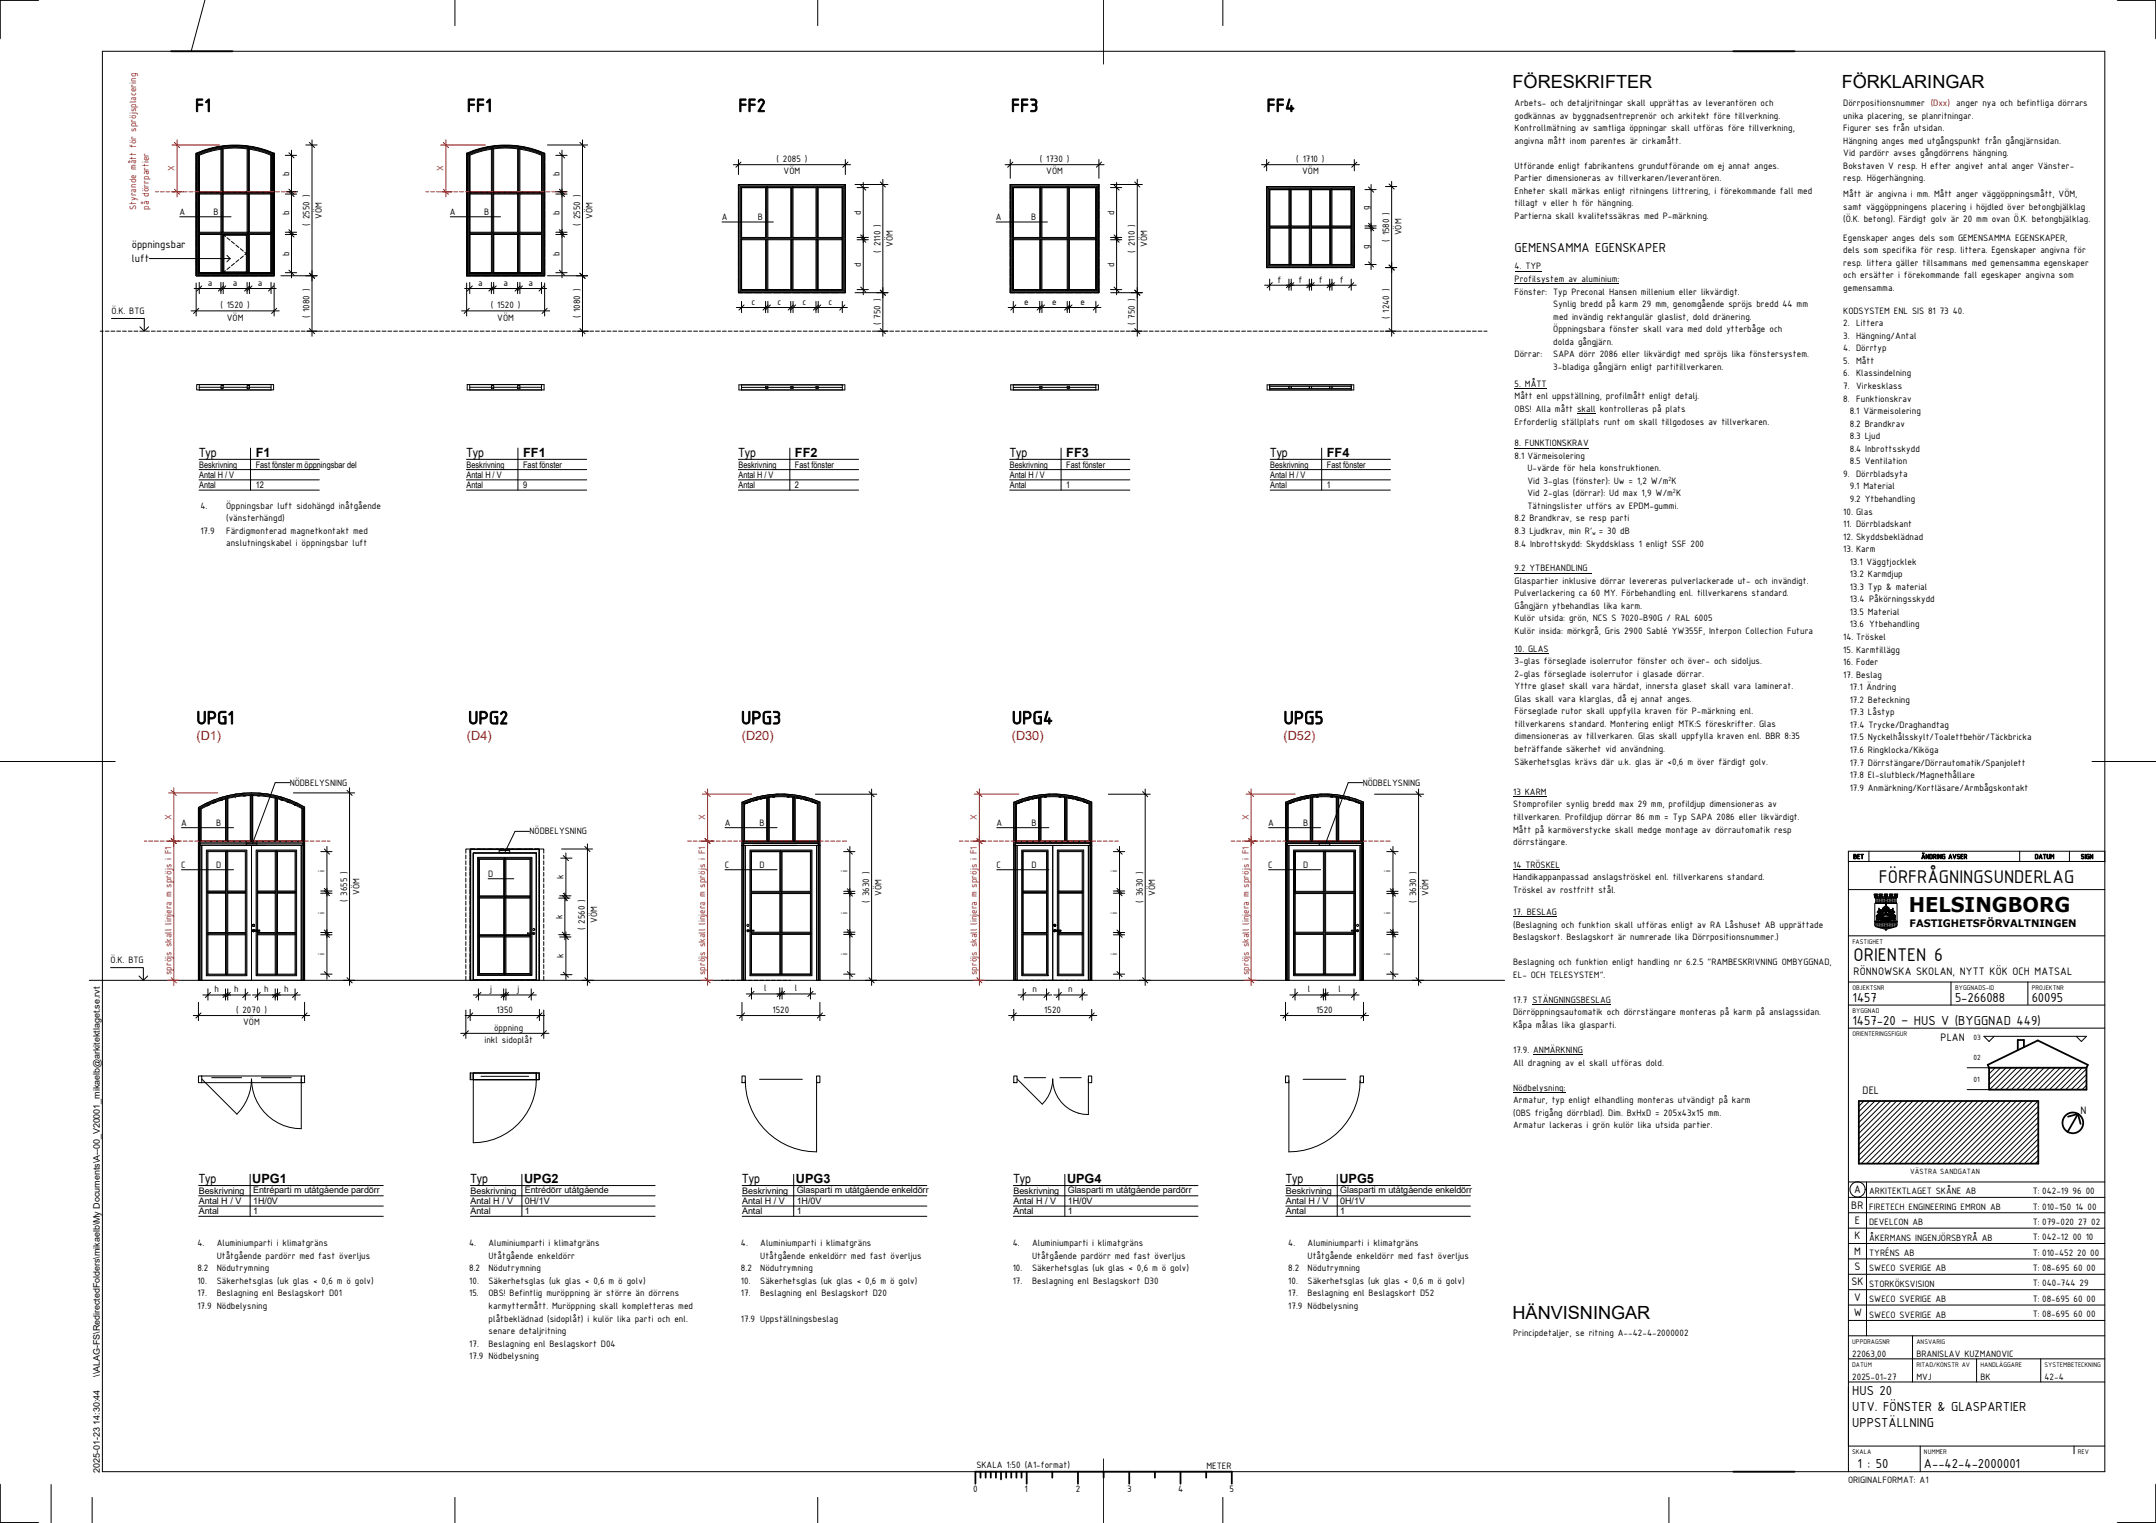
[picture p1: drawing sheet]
<svg xmlns="http://www.w3.org/2000/svg" width="841mm" height="594mm" viewBox="0 0 841 594" stroke-linecap="round" stroke-linejoin="round" font-family="sans-serif">
<defs><g id="words">
<text font-size="7.9" x="744.6" y="355.9">HELSINGBORG</text>
<g font-size="7.7">
<text x="76.1" y="43.6">F1</text>
<text x="182.1" y="43.6">FF1</text>
<text x="288.1" y="43.6">FF2</text>
<text x="394.4" y="43.6">FF3</text>
<text x="494.1" y="43.6">FF4</text>
<text x="76.6" y="282.4">UPG1</text>
<text x="182.6" y="282.4">UPG2</text>
<text x="289.1" y="282.4">UPG3</text>
<text x="394.7" y="282.4">UPG4</text>
<text x="500.7" y="282.4">UPG5</text>
<text x="732.9" y="344.6">FÖRFRÅGNINGSUNDERLAG</text>
<text x="723.1" y="374.8">ORIENTEN 6</text>
</g>
<g font-size="7.1">
<text x="590" y="34.2">FÖRESKRIFTER</text>
<text x="718.5" y="34.2">FÖRKLARINGAR</text>
<text x="590" y="514.6">HÄNVISNINGAR</text>
</g>
<g font-size="5.5">
<text x="590.8" y="98.4">GEMENSAMMA EGENSKAPER</text>
<text x="722.6" y="391">1457</text>
<text x="762.6" y="391">5-266088</text>
<text x="792.5" y="391">60095</text>
<text x="722.6" y="400">1457-20 – HUS V (BYGGNAD 449)</text>
<text x="722.5" y="544.2">HUS 20</text>
<text x="722.5" y="550.3">UTV. FÖNSTER &amp; GLASPARTIER</text>
<text x="722.5" y="556.6">UPPSTÄLLNING</text>
<text x="724.6" y="572.6">1 : 50</text>
<text x="750.5" y="572.6">A--42-4-2000001</text>
</g>
<g font-size="5">
<text x="77.7" y="178.2">Typ</text>
<text x="99.7" y="178.3">F1</text>
<text x="182" y="178.2">Typ</text>
<text x="204" y="178.3">FF1</text>
<text x="288.1" y="178.2">Typ</text>
<text x="310.1" y="178.3">FF2</text>
<text x="393.9" y="178.2">Typ</text>
<text x="415.9" y="178.3">FF3</text>
<text x="495.5" y="178.2">Typ</text>
<text x="517.6" y="178.3">FF4</text>
<text x="77.5" y="461.5">Typ</text>
<text x="98.4" y="461.6">UPG1</text>
<text x="183.5" y="461.5">Typ</text>
<text x="204.4" y="461.6">UPG2</text>
<text x="289.6" y="461.5">Typ</text>
<text x="310.5" y="461.6">UPG3</text>
<text x="395.3" y="461.5">Typ</text>
<text x="416.2" y="461.6">UPG4</text>
<text x="501.6" y="461.5">Typ</text>
<text x="522.5" y="461.6">UPG5</text>
</g>
<g font-size="5" fill="#f00">
<text x="76.6" y="288.6">(D1)</text>
<text x="182.1" y="288.6">(D4)</text>
<text x="289.3" y="288.6">(D20)</text>
<text x="394.7" y="288.6">(D30)</text>
<text x="500.7" y="288.6">(D52)</text>
</g>
<g font-size="4.6">
<text x="51.4" y="96.7">öppningsbar</text>
<text x="51.4" y="102.4">luft</text>
<text x="723.1" y="380.3">RÖNNOWSKA SKOLAN, NYTT KÖK OCH MATSAL</text>
<text x="757" y="406.1">PLAN</text>
<text x="726.6" y="426.7">DEL</text>
<text x="811.6" y="434.4">N</text>
<text x="723.2" y="465.4">A</text>
<text x="722.2" y="471.4">BR</text>
<text x="723.6" y="477.4">E</text>
<text x="723.3" y="483.4">K</text>
<text x="723.2" y="489.4">M</text>
<text x="723.3" y="495.4">S</text>
<text x="722.2" y="501.4">SK</text>
<text x="723.2" y="507.4">V</text>
<text x="723.1" y="513.4">W</text>
</g>
<text font-size="4" x="744.9" y="361.6">FASTIGHETSFÖRVALTNINGEN</text>
<g font-size="3.9">
<text x="590.8" y="41.3">Arbets- och detaljritningar skall upprättas av leverantören och</text>
<text x="719.1" y="41.3">Dörrpositionsnummer (Dxx) anger nya och befintliga dörrars</text>
<text x="590.8" y="46.2">godkännas av byggnadsentreprenör och arkitekt före tillverkning.</text>
<text x="719.1" y="46.2">unika placering, se planritningar.</text>
<text x="590.8" y="51.1">Kontrollmätning av samtliga öppningar skall utföras före tillverkning,</text>
<text x="719.1" y="51.1">Figurer ses från utsidan.</text>
<text x="590.8" y="56">angivna mått inom parentes är cirkamått.</text>
<text x="719.1" y="56">Hängning anges med utgångspunkt från gångjärnsidan.</text>
<text x="302.9" y="63.2">( 2085 )</text>
<text x="405.6" y="63.2">( 1730 )</text>
<text x="505.7" y="63.2">( 1710 )</text>
<text x="590.8" y="65.8">Utförande enligt fabrikantens grundutförande om ej annat anges.</text>
<text x="719.1" y="60.9">Vid pardörr avses gångdörrens hängning.</text>
<text x="719.1" y="65.8">Bokstaven V resp. H efter angivet antal anger Vänster-</text>
<text x="112.8" y="68.6" transform="rotate(-90 112.8 68.6)">b</text>
<text x="218.3" y="68.6" transform="rotate(-90 218.3 68.6)">b</text>
<text x="305.6" y="68">VÖM</text>
<text x="408.1" y="68">VÖM</text>
<text x="507.9" y="68">VÖM</text>
<text x="590.8" y="70.7">Partier dimensioneras av tillverkaren/leverantören.</text>
<text x="719.1" y="70.7">resp. Högerhängning.</text>
<text x="590.8" y="75.6">Enheter skall märkas enligt ritningens littrering, i förekommande fall med</text>
<text x="719.1" y="76.9">Mått är angivna i mm. Mått anger väggöppningsmått, VÖM,</text>
<text x="70" y="83.7">A</text>
<text x="83.3" y="83.7">B</text>
<text x="175.5" y="83.7">A</text>
<text x="188.8" y="83.7">B</text>
<text x="335.8" y="83.8" transform="rotate(-90 335.8 83.8)">d</text>
<text x="434.6" y="83.8" transform="rotate(-90 434.6 83.8)">d</text>
<text x="533.9" y="81.9" transform="rotate(-90 533.9 81.9)">g</text>
<text x="590.8" y="80.5">tillagt v eller h för hängning.</text>
<text x="719.1" y="81.8">samt väggöppningens placering i höjdled över betongbjälklag</text>
<text x="112.8" y="84" transform="rotate(-90 112.8 84)">b</text>
<text x="120.8" y="88.1" transform="rotate(-90 120.8 88.1)">( 2550 )</text>
<text x="125.6" y="85.3" transform="rotate(-90 125.6 85.3)">VÖM</text>
<text x="218.3" y="84" transform="rotate(-90 218.3 84)">b</text>
<text x="226.3" y="88.1" transform="rotate(-90 226.3 88.1)">( 2550 )</text>
<text x="231.1" y="85.3" transform="rotate(-90 231.1 85.3)">VÖM</text>
<text x="281.6" y="85.8">A</text>
<text x="295.7" y="85.8">B</text>
<text x="388.5" y="85.8">A</text>
<text x="402.2" y="85.8">B</text>
<text x="590.8" y="85.4">Partierna skall kvalitetssäkras med P-märkning.</text>
<text x="719.1" y="86.7">(Ö.K. betong). Färdigt golv är 20 mm ovan Ö.K. betongbjälklag.</text>
<text x="541.9" y="94.3" transform="rotate(-90 541.9 94.3)">( 1580 )</text>
<text x="546.7" y="91.8" transform="rotate(-90 546.7 91.8)">VÖM</text>
<text x="719.1" y="93.9">Egenskaper anges dels som GEMENSAMMA EGENSKAPER,</text>
<text x="112.8" y="99.8" transform="rotate(-90 112.8 99.8)">b</text>
<text x="218.3" y="99.8" transform="rotate(-90 218.3 99.8)">b</text>
<text x="343.5" y="98.6" transform="rotate(-90 343.5 98.6)">( 2110 )</text>
<text x="348.2" y="96.3" transform="rotate(-90 348.2 96.3)">VÖM</text>
<text x="442.7" y="98.6" transform="rotate(-90 442.7 98.6)">( 2110 )</text>
<text x="447.5" y="96.3" transform="rotate(-90 447.5 96.3)">VÖM</text>
<text x="533.9" y="97" transform="rotate(-90 533.9 97)">g</text>
<text x="719.1" y="98.8">dels som specifika för resp. littera. Egenskaper angivna för</text>
<text x="335.8" y="104.1" transform="rotate(-90 335.8 104.1)">d</text>
<text x="434.6" y="104.1" transform="rotate(-90 434.6 104.1)">d</text>
<text x="590.8" y="105.1">4. TYP</text>
<text x="719.1" y="103.7">resp. littera gäller tillsammans med gemensamma egenskaper</text>
<text x="81.1" y="111.5">a</text>
<text x="90.8" y="111.5">a</text>
<text x="100.6" y="111.5">a</text>
<text x="186.6" y="111.5">a</text>
<text x="196.4" y="111.5">a</text>
<text x="206.1" y="111.5">a</text>
<text x="498.3" y="110.2">f</text>
<text x="506.5" y="110.2">f</text>
<text x="514.4" y="110.2">f</text>
<text x="522.6" y="110.2">f</text>
<text x="590.8" y="110">Profilsystem av aluminium:</text>
<text x="719.1" y="108.6">och ersätter i förekommande fall egeskaper angivna som</text>
<text x="719.1" y="113.5">gemensamma.</text>
<text x="293.2" y="118.9">c</text>
<text x="303.3" y="118.9">c</text>
<text x="313.1" y="118.9">c</text>
<text x="323.1" y="118.9">c</text>
<text x="399.5" y="118.9">e</text>
<text x="410.5" y="118.9">e</text>
<text x="421.4" y="118.9">e</text>
<text x="590.8" y="114.9">Fönster: Typ Preconal Hansen millenium eller likvärdigt.</text>
<text x="605.9" y="119.8">Synlig bredd på karm 29 mm, genomgående spröjs bredd 44 mm</text>
<text x="43.5" y="122.6">Ö.K. BTG</text>
<text x="86" y="120.2">( 1520 )</text>
<text x="88.5" y="125">VÖM</text>
<text x="120.8" y="124.1" transform="rotate(-90 120.8 124.1)">( 1080 )</text>
<text x="191.5" y="120.2">( 1520 )</text>
<text x="194" y="125">VÖM</text>
<text x="226.3" y="124.1" transform="rotate(-90 226.3 124.1)">( 1080 )</text>
<text x="541.9" y="124.4" transform="rotate(-90 541.9 124.4)">( 1240 )</text>
<text x="605.9" y="124.7">med invändig rektangulär glaslist, dold dränering.</text>
<text x="719.1" y="122.4">KODSYSTEM ENL SIS 81 73 40.</text>
<text x="343.5" y="126.8" transform="rotate(-90 343.5 126.8)">( 750 )</text>
<text x="442.7" y="126.8" transform="rotate(-90 442.7 126.8)">( 750 )</text>
<text x="605.9" y="129.6">Öppningsbara fönster skall vara med dold ytterbåge och</text>
<text x="719.1" y="127.3">2. Littera</text>
<text x="605.9" y="134.5">dolda gångjärn.</text>
<text x="719.1" y="132.2">3. Hängning/Antal</text>
<text x="719.1" y="137.1">4. Dörrtyp</text>
<text x="590.8" y="139.4">Dörrar:</text>
<text x="605.9" y="139.4">SAPA dörr 2086 eller likvärdigt med spröjs lika fönstersystem.</text>
<text x="719.1" y="141.9">5. Mått</text>
<text x="605.9" y="144.3">3-bladiga gångjärn enligt partitillverkaren.</text>
<text x="719.1" y="146.9">6. Klassindelning</text>
<text x="590.8" y="150.9">5. MÅTT</text>
<text x="590.8" y="155.8">Mått enl uppställning, profilmått enligt detalj.</text>
<text x="719.1" y="151.7">7. Virkesklass</text>
<text x="590.8" y="160.7">OBS! Alla mått skall kontrolleras på plats</text>
<text x="719.1" y="156.6">8. Funktionskrav</text>
<text x="721.6" y="161.5">8.1 Värmeisolering</text>
<text x="590.8" y="165.6">Erforderlig ställplats runt om skall tillgodoses av tillverkaren.</text>
<text x="721.6" y="166.4">8.2 Brandkrav</text>
<text x="721.6" y="171.3">8.3 Ljud</text>
<text x="590.8" y="174">8. FUNKTIONSKRAV</text>
<text x="590.8" y="178.9">8.1 Värmeisolering</text>
<text x="721.6" y="176.2">8.4 Inbrottsskydd</text>
<text x="595.9" y="183.8">U-värde för hela konstruktionen.</text>
<text x="721.6" y="181.1">8.5 Ventilation</text>
<text x="595.9" y="188.7">Vid 3-glas (fönster): Uw = 1,2 W/m K</text>
<text x="719.1" y="186">9. Dörrbladsyta</text>
<text x="721.6" y="190.9">9.1 Material</text>
<text x="595.9" y="193.6">Vid 2-glas (dörrar): Ud max 1,9 W/m K</text>
<text x="721.6" y="195.8">9.2 Ytbehandling</text>
<text x="78.2" y="198.4">4.</text>
<text x="88.2" y="203.3">(vänsterhängd)</text>
<text x="88.2" y="198.4">Öppningsbar luft sidohängd inåtgående</text>
<text x="590.8" y="203.4">8.2 Brandkrav, se resp parti</text>
<text x="595.9" y="198.5">Tätningslister utförs av EPDM-gummi.</text>
<text x="719.1" y="200.7">10. Glas</text>
<text x="78.2" y="208.2">17.9</text>
<text x="88.2" y="208.2">Färdigmonterad magnetkontakt med</text>
<text x="590.8" y="208.3">8.3 Ljudkrav, min R' = 30 dB</text>
<text x="719.1" y="205.6">11. Dörrbladskant</text>
<text x="88.2" y="213.1">anslutningskabel i öppningsbar luft</text>
<text x="590.8" y="213.2">8.4 Inbrottskydd: Skyddsklass 1 enligt SSF 200</text>
<text x="719.1" y="210.5">12. Skyddsbeklädnad</text>
<text x="719.1" y="215.4">13. Karm</text>
<text x="721.6" y="220.3">13.1 Väggtjocklek</text>
<text x="590.8" y="222.8">9.2 YTBEHANDLING</text>
<text x="590.8" y="227.7">Glaspartier inklusive dörrar levereras pulverlackerade ut- och invändigt.</text>
<text x="721.6" y="225.2">13.2 Karmdjup</text>
<text x="590.8" y="232.6">Pulverlackering ca 60 MY. Förbehandling enl. tillverkarens standard.</text>
<text x="721.6" y="230.1">13.3 Typ &amp; material</text>
<text x="590.8" y="237.5">Gångjärn ytbehandlas lika karm.</text>
<text x="721.6" y="235">13.4 Påkörningsskydd</text>
<text x="721.6" y="239.9">13.5 Material</text>
<text x="590.8" y="242.4">Kulör utsida: grön, NCS S 7020-B90G / RAL 6005</text>
<text x="721.6" y="244.8">13.6 Ytbehandling</text>
<text x="590.8" y="247.3">Kulör insida: mörkgrå, Gris 2900 Sablé YW355F, Interpon Collection Futura</text>
<text x="719.1" y="249.7">14. Tröskel</text>
<text x="590.8" y="254.2">10. GLAS</text>
<text x="719.1" y="254.6">15. Karmtillägg</text>
<text x="590.8" y="259.1">3-glas förseglade isolerrutor fönster och över- och sidoljus.</text>
<text x="590.8" y="264">2-glas förseglade isolerrutor i glasade dörrar.</text>
<text x="719.1" y="259.4">16. Foder</text>
<text x="590.8" y="268.9">Yttre glaset skall vara härdat, innersta glaset skall vara laminerat.</text>
<text x="719.1" y="264.4">17. Beslag</text>
<text x="721.6" y="269.2">17.1 Ändring</text>
<text x="590.8" y="273.7">Glas skall vara klarglas, då ej annat anges.</text>
<text x="721.6" y="274.1">17.2 Beteckning</text>
<text x="590.8" y="278.6">Förseglade rutor skall uppfylla kraven för P-märkning enl.</text>
<text x="721.6" y="279">17.3 Låstyp</text>
<text x="590.8" y="283.5">tillverkarens standard. Montering enligt MTK:S föreskrifter. Glas</text>
<text x="721.6" y="283.9">17.4 Trycke/Draghandtag</text>
<text x="590.8" y="288.4">dimensioneras av tillverkaren. Glas skall uppfylla kraven enl. BBR 8:35</text>
<text x="590.8" y="293.3">beträffande säkerhet vid användning.</text>
<text x="721.6" y="288.8">17.5 Nyckelhålsskylt/Toalettbehör/Täckbricka</text>
<text x="721.6" y="293.7">17.6 Ringklocka/Kiköga</text>
<text x="590.8" y="298.2">Säkerhetsglas krävs där u.k. glas är &lt;0,6 m över färdigt golv.</text>
<text x="721.6" y="298.6">17.7 Dörrstängare/Dörrautomatik/Spanjolett</text>
<text x="721.6" y="303.5">17.8 El-slutbleck/Magnethållare</text>
<text x="113" y="306.5">NÖDBELYSNING</text>
<text x="531.6" y="306.5">NÖDBELYSNING</text>
<text x="590.3" y="310.1">13 KARM</text>
<text x="721.6" y="308.4">17.9 Anmärkning/Kortläsare/Armbågskontakt</text>
<text x="590.3" y="315">Stomprofiler synlig bredd max 29 mm, profildjup dimensioneras av</text>
<text x="70.7" y="322">A</text>
<text x="84.3" y="322">B</text>
<text x="282.7" y="322">A</text>
<text x="296.3" y="322">B</text>
<text x="388.7" y="322">A</text>
<text x="402.3" y="322">B</text>
<text x="494.7" y="322">A</text>
<text x="508.3" y="322">B</text>
<text x="590.3" y="319.9">tillverkaren. Profildjup dörrar 86 mm = Typ SAPA 2086 eller likvärdigt.</text>
<text x="206.5" y="325.5">NÖDBELYSNING</text>
<text x="590.3" y="324.8">Mått på karmöverstycke skall medge montage av dörrautomatik resp</text>
<text x="590.3" y="329.7">dörrstängare.</text>
<text x="70.7" y="338.4">C</text>
<text x="84.3" y="338.4">D</text>
<text x="126.6" y="340.3" transform="rotate(-90 126.6 340.3)">i</text>
<text x="190.4" y="341.9">D</text>
<text x="282.7" y="338.4">C</text>
<text x="296.3" y="338.4">D</text>
<text x="330.6" y="340.3" transform="rotate(-90 330.6 340.3)">i</text>
<text x="388.7" y="338.4">C</text>
<text x="402.3" y="338.4">D</text>
<text x="435.8" y="340.3" transform="rotate(-90 435.8 340.3)">i</text>
<text x="494.7" y="338.4">C</text>
<text x="508.3" y="338.4">D</text>
<text x="542.4" y="340.3" transform="rotate(-90 542.4 340.3)">i</text>
<text x="590.3" y="338.4">14 TRÖSKEL</text>
<text x="219.8" y="343" transform="rotate(-90 219.8 343)">k</text>
<text x="590.3" y="343.3">Handikappanpassad anslagströskel enl. tillverkarens standard.</text>
<text x="135.4" y="351.9" transform="rotate(-90 135.4 351.9)">( 3655 )</text>
<text x="140.2" y="349.1" transform="rotate(-90 140.2 349.1)">VÖM</text>
<text x="339.1" y="352.1" transform="rotate(-90 339.1 352.1)">( 3630 )</text>
<text x="343.9" y="349.4" transform="rotate(-90 343.9 349.4)">VÖM</text>
<text x="445.8" y="352.1" transform="rotate(-90 445.8 352.1)">( 3630 )</text>
<text x="450.6" y="349.4" transform="rotate(-90 450.6 349.4)">VÖM</text>
<text x="552.4" y="352.1" transform="rotate(-90 552.4 352.1)">( 3630 )</text>
<text x="557.2" y="349.4" transform="rotate(-90 557.2 349.4)">VÖM</text>
<text x="590.3" y="348.2">Tröskel av rostfritt stål.</text>
<text x="126.6" y="356.5" transform="rotate(-90 126.6 356.5)">i</text>
<text x="219.4" y="358.4" transform="rotate(-90 219.4 358.4)">k</text>
<text x="330.6" y="356.5" transform="rotate(-90 330.6 356.5)">i</text>
<text x="435.8" y="356.5" transform="rotate(-90 435.8 356.5)">i</text>
<text x="542.4" y="356.5" transform="rotate(-90 542.4 356.5)">i</text>
<text x="590.3" y="356.9">17. BESLAG</text>
<text x="228.2" y="362.8" transform="rotate(-90 228.2 362.8)">( 2560 )</text>
<text x="233" y="360" transform="rotate(-90 233 360)">VÖM</text>
<text x="590.3" y="361.8">(Beslagning och funktion skall utföras enligt av RA Låshuset AB upprättade</text>
<text x="590.3" y="366.7">Beslagskort. Beslagskort är numrerade lika Dörrpositionsnummer.)</text>
<text x="43.1" y="375.8">Ö.K. BTG</text>
<text x="126.6" y="372.7" transform="rotate(-90 126.6 372.7)">i</text>
<text x="219.8" y="373.7" transform="rotate(-90 219.8 373.7)">k</text>
<text x="330.6" y="372.6" transform="rotate(-90 330.6 372.6)">i</text>
<text x="435.8" y="372.7" transform="rotate(-90 435.8 372.7)">i</text>
<text x="542.4" y="372.6" transform="rotate(-90 542.4 372.6)">i</text>
<text x="590.3" y="376.5">Beslagning och funktion enligt handling nr 6.2.5 &quot;RAMBESKRIVNING OMBYGGNAD,</text>
<text x="590.3" y="381.4">EL- OCH TELESYSTEM&quot;.</text>
<text x="83.7" y="387.1">h</text>
<text x="91.4" y="387.1">h</text>
<text x="103" y="387.1">h</text>
<text x="110.8" y="387.1">h</text>
<text x="191.2" y="387.1">j</text>
<text x="201.9" y="387.1">j</text>
<text x="298.2" y="386.7">l</text>
<text x="310.1" y="386.7">l</text>
<text x="402.8" y="387.1">n</text>
<text x="416.7" y="387.1">n</text>
<text x="510.2" y="387.1">l</text>
<text x="522.1" y="387.1">l</text>
<text x="92.1" y="395.1">( 2070 )</text>
<text x="193.6" y="395.1">1350</text>
<text x="301.3" y="395.1">1520</text>
<text x="407.4" y="395.1">1520</text>
<text x="513.4" y="395.1">1520</text>
<text x="590.3" y="391.2">17.7 STÄNGNINGSBESLAG</text>
<text x="94.8" y="399.9">VÖM</text>
<text x="590.3" y="396.1">Dörröppningsautomatik och dörrstängare monteras på karm på anslagssidan.</text>
<text x="590.3" y="401">Kåpa målas lika glasparti.</text>
<text x="189" y="406.8">inkl sidoplåt</text>
<text x="192.7" y="402">öppning</text>
<text x="590.3" y="410.8">17.9. ANMÄRKNING</text>
<text x="590.3" y="415.7">All dragning av el skall utföras dold.</text>
<text x="590.3" y="425.5">Nödbelysning:</text>
<text x="590.3" y="430.4">Armatur, typ enligt elhandling monteras utvändigt på karm</text>
<text x="590.3" y="435.3">(OBS frigång dörrblad). Dim. BxHxD = 205x43x15 mm.</text>
<text x="590.3" y="440.1">Armatur lackeras i grön kulör lika utsida partier.</text>
<text x="729.1" y="465.8">ARKITEKTLAGET SKÅNE AB</text>
<text x="792.9" y="465.8">T: 042-19 96 00</text>
<text x="729.1" y="472">FIRETECH ENGINEERING EMRON AB</text>
<text x="792.9" y="471.8">T: 010-150 14 00</text>
<text x="729.1" y="478">DEVELCON AB</text>
<text x="792.9" y="477.8">T: 079-020 27 02</text>
<text x="729.1" y="484">ÅKERMANS INGENJÖRSBYRÅ AB</text>
<text x="792.9" y="483.8">T: 042-12 00 10</text>
<text x="77" y="486.1">4.</text>
<text x="84.5" y="486.1">Aluminiumparti i klimatgräns</text>
<text x="84.5" y="491">Utåtgående pardörr med fast överljus</text>
<text x="183" y="486.1">4.</text>
<text x="190.6" y="491">Utåtgående enkeldörr</text>
<text x="190.6" y="486.1">Aluminiumparti i klimatgräns</text>
<text x="289.1" y="486.1">4.</text>
<text x="296.6" y="491">Utåtgående enkeldörr med fast överljus</text>
<text x="296.6" y="486.1">Aluminiumparti i klimatgräns</text>
<text x="395.1" y="486.1">4.</text>
<text x="402.6" y="486.1">Aluminiumparti i klimatgräns</text>
<text x="402.6" y="491">Utåtgående pardörr med fast överljus</text>
<text x="502.5" y="486.1">4.</text>
<text x="510.1" y="491">Utåtgående enkeldörr med fast överljus</text>
<text x="510.1" y="486.1">Aluminiumparti i klimatgräns</text>
<text x="729.1" y="490">TYRÉNS AB</text>
<text x="792.9" y="489.8">T: 010-452 20 00</text>
<text x="77" y="495.9">8.2</text>
<text x="84.5" y="495.9">Nödutrymning</text>
<text x="183" y="495.9">8.2</text>
<text x="190.6" y="495.9">Nödutrymning</text>
<text x="289.1" y="495.9">8.2</text>
<text x="296.6" y="495.9">Nödutrymning</text>
<text x="395.1" y="495.9">10.</text>
<text x="402.6" y="495.9">Säkerhetsglas (uk glas &lt; 0,6 m ö golv)</text>
<text x="502.5" y="495.9">8.2</text>
<text x="510.1" y="495.9">Nödutrymning</text>
<text x="729.1" y="496">SWECO SVERIGE AB</text>
<text x="792.9" y="495.8">T: 08-695 60 00</text>
<text x="77" y="500.8">10.</text>
<text x="84.5" y="500.8">Säkerhetsglas (uk glas &lt; 0,6 m ö golv)</text>
<text x="183" y="500.8">10.</text>
<text x="190.6" y="500.8">Säkerhetsglas (uk glas &lt; 0,6 m ö golv)</text>
<text x="289.1" y="500.8">10.</text>
<text x="296.6" y="500.8">Säkerhetsglas (uk glas &lt; 0,6 m ö golv)</text>
<text x="395.1" y="500.8">17.</text>
<text x="402.6" y="500.8">Beslagning enl Beslagskort D30</text>
<text x="502.5" y="500.8">10.</text>
<text x="510.1" y="500.8">Säkerhetsglas (uk glas &lt; 0,6 m ö golv)</text>
<text x="729.1" y="502">STORKÖKSVISION</text>
<text x="792.9" y="501.8">T: 040-744 29</text>
<text x="77" y="505.7">17.</text>
<text x="84.5" y="505.7">Beslagning enl Beslagskort D01</text>
<text x="183" y="505.7">15.</text>
<text x="190.5" y="505.7">OBS! Befintlig muröppning är större än dörrens</text>
<text x="289.1" y="505.7">17.</text>
<text x="296.6" y="505.7">Beslagning enl Beslagskort D20</text>
<text x="502.5" y="505.7">17.</text>
<text x="510.1" y="505.7">Beslagning enl Beslagskort D52</text>
<text x="729.1" y="508">SWECO SVERIGE AB</text>
<text x="792.9" y="507.8">T: 08-695 60 00</text>
<text x="77" y="510.6">17.9 Nödbelysning</text>
<text x="190.6" y="510.6">karmyttermått. Muröppning skall kompletteras med</text>
<text x="190.6" y="515.5">plåtbeklädnad (sidoplåt) i kulör lika parti och enl.</text>
<text x="289.1" y="515.5">17.9 Uppställningsbeslag</text>
<text x="502.5" y="510.6">17.9 Nödbelysning</text>
<text x="729.1" y="514">SWECO SVERIGE AB</text>
<text x="792.9" y="513.8">T: 08-695 60 00</text>
<text x="190.6" y="520.4">senare detaljritning</text>
<text x="590.3" y="521.3">Principdetaljer, se ritning A--42-4-2000002</text>
<text x="183" y="525.3">17.</text>
<text x="190.6" y="525.3">Beslagning enl Beslagskort D04</text>
<text x="183" y="530.2">17.9 Nödbelysning</text>
<text x="722.5" y="529.2">22063,00</text>
<text x="747.5" y="529.2">BRANISLAV KUZMANOVIC</text>
<text x="722.5" y="538.2">2025-01-27</text>
<text x="747.5" y="538.2">MVJ</text>
<text x="772.5" y="538.2">BK</text>
<text x="797.5" y="538.2">42-4</text>
<text x="380.9" y="572.6">SKALA 1:50 (A1-format)</text>
<text x="470.6" y="573">METER</text>
<text x="720.9" y="578.5">ORIGINALFORMAT: A1</text>
<text x="379.6" y="582.1">0</text>
<text x="399.6" y="582.1">1</text>
<text x="419.6" y="582.1">2</text>
<text x="439.6" y="582.1">3</text>
<text x="459.6" y="582.1">4</text>
<text x="479.6" y="582.1">5</text>
</g>
<g font-size="3.9" fill="#f00">
<text x="68.1" y="66.8" transform="rotate(-90 68.1 66.8)">X</text>
<text x="173" y="66.8" transform="rotate(-90 173 66.8)">X</text>
<text x="53.1" y="81.9" transform="rotate(-90 53.1 81.9)">Styrande mått för spröjsplacering</text>
<text x="58" y="81.9" transform="rotate(-90 58 81.9)">på dörrpartier</text>
<text x="66.8" y="319.8" transform="rotate(-90 66.8 319.8)">X</text>
<text x="275.1" y="320" transform="rotate(-90 275.1 320)">X</text>
<text x="381.1" y="320" transform="rotate(-90 381.1 320)">X</text>
<text x="487.1" y="320" transform="rotate(-90 487.1 320)">X</text>
<text x="66.8" y="380.4" transform="rotate(-90 66.8 380.4)">spröjs skall linjera m spröjs i F1</text>
<text x="275.1" y="380.4" transform="rotate(-90 275.1 380.4)">spröjs skall linjera m spröjs i F1</text>
<text x="381.1" y="380.4" transform="rotate(-90 381.1 380.4)">spröjs skall linjera m spröjs i F1</text>
<text x="487.1" y="380.4" transform="rotate(-90 487.1 380.4)">spröjs skall linjera m spröjs i F1</text>
</g>
<g font-size="3.5">
<text x="77.7" y="182.4">Beskrivning</text>
<text x="99.7" y="182.4">Fast fönster m öppningsbar del</text>
<text x="182" y="182.4">Beskrivning</text>
<text x="204" y="182.4">Fast fönster</text>
<text x="288.1" y="182.4">Beskrivning</text>
<text x="310.1" y="182.4">Fast fönster</text>
<text x="393.9" y="182.4">Beskrivning</text>
<text x="415.9" y="182.4">Fast fönster</text>
<text x="495.5" y="182.4">Beskrivning</text>
<text x="517.6" y="182.4">Fast fönster</text>
<text x="77.7" y="186.4">Antal H / V</text>
<text x="77.7" y="190.4">Antal</text>
<text x="99.7" y="190.4">12</text>
<text x="182" y="186.4">Antal H / V</text>
<text x="182" y="190.4">Antal</text>
<text x="204" y="190.4">9</text>
<text x="288.1" y="186.4">Antal H / V</text>
<text x="288.1" y="190.4">Antal</text>
<text x="310.1" y="190.4">2</text>
<text x="393.9" y="186.4">Antal H / V</text>
<text x="393.9" y="190.4">Antal</text>
<text x="415.9" y="190.4">1</text>
<text x="495.5" y="186.4">Antal H / V</text>
<text x="495.5" y="190.4">Antal</text>
<text x="517.6" y="190.4">1</text>
<text x="77.5" y="465.6">Beskrivning</text>
<text x="98.7" y="465.5">Entréparti m utåtgående pardörr</text>
<text x="183.5" y="465.6">Beskrivning</text>
<text x="204.7" y="465.5">Entrédörr utåtgående</text>
<text x="289.6" y="465.6">Beskrivning</text>
<text x="310.8" y="465.5">Glasparti m utåtgående enkeldörr</text>
<text x="395.3" y="465.6">Beskrivning</text>
<text x="416.5" y="465.5">Glasparti m utåtgående pardörr</text>
<text x="501.6" y="465.6">Beskrivning</text>
<text x="522.8" y="465.5">Glasparti m utåtgående enkeldörr</text>
<text x="77.5" y="469.6">Antal H / V</text>
<text x="77.5" y="473.6">Antal</text>
<text x="98.7" y="473.6">1</text>
<text x="98.7" y="469.6">1H/0V</text>
<text x="183.5" y="469.6">Antal H / V</text>
<text x="183.5" y="473.6">Antal</text>
<text x="204.7" y="473.6">1</text>
<text x="204.7" y="469.6">0H/1V</text>
<text x="289.6" y="469.6">Antal H / V</text>
<text x="289.6" y="473.6">Antal</text>
<text x="310.8" y="473.6">1</text>
<text x="310.8" y="469.6">1H/0V</text>
<text x="395.3" y="469.6">Antal H / V</text>
<text x="395.3" y="473.6">Antal</text>
<text x="416.5" y="473.6">1</text>
<text x="416.5" y="469.6">1H/0V</text>
<text x="501.6" y="469.6">Antal H / V</text>
<text x="501.6" y="473.6">Antal</text>
<text x="522.8" y="473.6">1</text>
<text x="522.8" y="469.6">0H/1V</text>
<text x="38.9" y="537.1" transform="rotate(-90 38.9 537.1)">\\ALAG-FS\RedirectedFolders\mikaelb\My Documents\A--00_V20001_mikaelb@arkitektlaget.se.rvt</text>
<text x="38.9" y="574.5" transform="rotate(-90 38.9 574.5)">2025-01-23 14:30:44</text>
</g>
<g font-size="3.2">
<text x="769.8" y="405.6">03</text>
<text x="769.8" y="413.4">02</text>
<text x="769.8" y="422">01</text>
<text x="745.1" y="458">VÄSTRA SANDGATAN</text>
</g>
<g font-size="2.8">
<text x="722.9" y="335">BET</text>
<text x="749.4" y="335">ÄNDRING AVSER</text>
<text x="793.7" y="335">DATUM</text>
<text x="811.7" y="335">SIGN</text>
<text x="722.6" y="368.1">FASTIGHET</text>
<text x="722.6" y="386.1">OBJEKTSNR</text>
<text x="762.6" y="386.1">BYGGNADS-ID</text>
<text x="792.5" y="386.1">PROJEKTNR</text>
<text x="722.6" y="395.3">BYGGNAD</text>
<text x="722.6" y="404.1">ORIENTERINGSFIGUR</text>
<text x="722.5" y="524.3">UPPDRAGSNR</text>
<text x="747.5" y="524.3">ANSVARIG</text>
<text x="722.5" y="533.3">DATUM</text>
<text x="747.5" y="533.3">RITAD/KONSTR AV</text>
<text x="772.5" y="533.3">HANDLÄGGARE</text>
<text x="797.5" y="533.3">SYSTEMBETECKNING</text>
<text x="722.5" y="567.3">SKALA</text>
<text x="750.5" y="567.3">NUMMER</text>
<text x="810.5" y="567.3">REV</text>
</g>
<g font-size="2.6">
<text x="650.8" y="187.5">2</text>
<text x="652.6" y="192.4">2</text>
<text x="621.1" y="208.8">w</text>
</g>
</g></defs>
<g fill="none" stroke="#000" stroke-width=".39">
<path d="M79.9 0l-5.3 20M177.5 0v10M319 0v10M430.5 0v25M477 0v10M39.9 20h781.2v554.1h-781.2zM76.5 59.8a37.7 37.7 0 0 1 30.4 0v47.8h-30.4zM76.7 59.9a37.3 37.3 0 0 1 30 0M76.7 59.9v47.5h30v-47.5M76.7 59.9a37.2 37.2 0 0 1 30 0M76.7 59.9v47.5h30M86.5 58.1a33.9 33.9 0 0 0-8.8 2.5v14.5v-.3h8.5v-16.6"/>
<path d="M86.8 58.1a34.4 34.4 0 0 1 9.9 0M86.8 57.8a36.5 36.5 0 0 1 9.9 0v17.3h-9.9zM87.1 58.1v16.7h9.3v-16.7M97 58.1a33.9 33.9 0 0 1 8.7 2.5v14.5v-.3h-8.4v-16.6M97 57.8a37.2 37.2 0 0 1 9 2.5v14.8h-9zM106.7 59.9v47.5M106.9 59.8v47.8h-30.4v-47.8v2.9M112.7 59.6l2 2M113.7 58.6v49.8M119.3 56.6h4.4M120.7 55.6l2 2M121.7 54.6v76.6"/>
<path d="M182 59.8a37.7 37.7 0 0 1 30.4 0v47.8h-30.4zM182 59.8v47.8M182.2 59.9a37.3 37.3 0 0 1 30 0v47.5h-30zM192 58.1a33.9 33.9 0 0 0-8.8 2.5v14.5v-.3h8.5v-16.6M192.3 58.1a34.4 34.4 0 0 1 9.9 0M192.3 57.8a36.5 36.5 0 0 1 9.9 0v17.3h-9.9zM192.6 58.1v16.7h9.3v-16.7M202.5 58.1a33.9 33.9 0 0 1 8.7 2.5v14.5v-.3h-8.4v-16.6M202.5 57.8a37.2 37.2 0 0 1 9 2.5v14.8h-9zM212.2 59.9a37.2 37.2 0 0 0-30 0v47.5M212.2 59.9v47.5h-30M212.4 59.8v47.8h-30.4h30.4z"/>
<path d="M213.6 56.6h15.6M218.2 59.6l2 2M219.2 58.6v49.8M226.2 55.6l2 2M227.2 54.6v76.6M76.5 63.4v3M76.5 67.2v3M76.5 70.9v3M76.5 74.7v3M76.5 78.4v3M77.1 60.2a36.9 36.9 0 0 1 29.2 0v46.8h-29.2zM77.4 60.3a37.2 37.2 0 0 1 9.1-2.5v17.3h-9.1z"/>
<path d="M77.4 75.4h9.1v15.5h-9.1zM77.7 75.4v.3h8.5v14.9h-8.5v.3zM86.8 75.4h9.9v15.5h-9.9zM87.1 75.7h9.3v14.9h-9.3zM97 75.4h9v15.5h-9zM97.3 75.7h8.4v-.3v15.5v-.3h-8.4zM111.3 75.7h4.4M111.3 60.6h4.4M111.7 74.8h4.4M112.7 74.7l2 2M112.7 73.8l2 2M182.6 60.2a36.9 36.9 0 0 1 29.2 0v46.8h-29.2z"/>
<path d="M182.9 60.3a37.2 37.2 0 0 1 9.1-2.5v17.3h-9.1zM182.9 75.4h9.1v15.5h-9.1zM183.2 75.4v.3h8.5v14.9h-8.5v.3zM192.3 75.4h9.9v15.5h-9.9zM192.6 75.7h9.3v14.9h-9.3zM202.5 75.4h9v15.5h-9zM202.8 75.7h8.4v-.3v15.5v-.3h-8.4zM216.8 75.7h4.4M216.8 60.6h4.4M216.8 74.8h4.4M218.2 74.7l2 2M218.2 73.8l2 2"/>
<path d="M286 64.2h45.8M288.1 72h41.7v42.2h-41.7zM288.1 62.2v5.9M288.2 72.2h41.4v41.8h-41.4zM288.6 72.6h40.6v41h-40.6zM288.9 72.9h10v20h-10zM289.1 63.2l-2 2M289.3 73.2h9.6h-.3v19.4h-9.3v.3zM289.8 72h-1.7v1.9M298.6 73.2h-9.3v19.4M299.2 73.2h9.6h-.3v19.4h-9v-19.4zM299.2 72.9h9.6v20h-9.6z"/>
<path d="M309.1 73.2h9.5h-.3v19.4h-8.9v-19.4zM309.1 72.9h9.5v20h-9.5zM318.9 73.2h9.7v19.7v-.3h-9.4v-19.4zM318.9 72.9h10v20h-10zM319.2 73.2h9.4v19.4M329.8 62.2v5.9M330.8 63.2l-2 2M333.5 72h12.9M334.3 73.2h4.4M335.7 72.2l2 2M336.7 71.2v43.8M343.4 71l2 2"/>
<path d="M344.4 70v61.2M392.1 64.2h38.6M394.1 62.2v7.4M394.1 72h34.6v42.2h-34.6zM394.3 72.2h34.2v41.8h-34.2zM394.7 72.6h33.4v41h-33.4zM395 72.9h10.9v20h-10.9zM395.1 63.2l-2 2M395.3 73.2h10.6h-.3v19.4h-10.3v.3zM396 72h-1.9v1.9M405.6 73.2h-10.3v19.4M406.1 73.2h10.5h-.3v19.4h-9.9v-19.4z"/>
<path d="M406.1 72.9h10.5v20h-10.5zM416.9 72.9h10.9v20h-10.9zM428.7 62.2v7.4M429.7 63.2l-2 2M433.2 73.2h4.4M433.3 72h12.3M434.6 72.2l2 2M435.6 71.2v43.8M442.6 71l2 2M443.6 70v61.2M492.1 64.2h38.2M494.1 72.8h34.2v31.6h-34.2z"/>
<path d="M494.1 62.2v4.4M494.3 73h33.8v31.2h-33.8zM494.7 73.4h33v30.4h-33zM495 73.7h8.1v14.7h-8.1zM495.1 63.2l-2 2M495.3 74h7.8h-.3v14.1h-7.5v.3zM495.8 72.8h-1.7v2.3M502.8 74h-7.5v14.1M503.4 74h7.6h-.2v14.1h-7.1v-14.1zM503.4 73.7h7.6v14.7h-7.6zM511.3 74h7.7h-.3v14.1h-7.1v-14.1zM511.3 73.7h7.7v14.7h-7.7z"/>
<path d="M519.3 73.7h8.1v14.7h-8.1zM519.3 74h7.8v14.4v-.3h-7.5v-14.1zM519.6 74h7.5v14.1M528.3 62.2v4.4M529.3 63.2l-2 2M532.4 74h4.4M533.8 73l2 2M534.8 72v33.2M540.4 72.8h4.5M541.9 71.8l2 2M542.9 70.8v60.4M70.1 84.6h20"/>
<path d="M76.5 82.2v3M76.5 85.9v3M76.5 89.7v3M76.5 93.4v3M76.5 97.2v3M77.4 91.2h9.1v15.5h-9.1zM86.8 91.2h9.9v15.5h-9.9zM87.1 91.5h9.3v14.9h-9.3zM87.4 91.8h8.7v14.3h-8.7zM87.4 91.8l.5 .5M88.5 99.6l1.3 1.3M88.5 92.7l1.2 1"/>
<path d="M90.3 94.1l1.1 1M92 95.6l1.2 .9M93.8 97l1.1 1M94.9 99.9l-1.1 .9M95.5 98.4l.6 .5-.6 .5M97 91.2h9v15.5h-9zM105.7 91.2v15.2h-8.7h8.7zM105.7 91.2v.3h-8.4v14.9h8.4v-14.9M111.3 91.5h4.4M111.3 90.6h4.4M112.7 90.5l2 2M112.7 89.6l2 2"/>
<path d="M175.6 84.6h19.6M182.9 91.2h9.1v15.5h-9.1zM183.2 91.2v15.2h8.8h-8.8zM183.2 91.2v.3h8.5v14.9h-8.5v-14.9M192.3 91.2h9.9v15.5h-9.9zM192.6 91.5h9.3v14.9h-9.3zM202.5 91.2h9v15.5h-9zM216.8 91.5h4.4M216.8 90.6h4.4M218.2 90.5l2 2M218.2 89.6l2 2M281.7 86.6h20"/>
<path d="M288.9 93.2h10v20.1h-10zM289.3 93.2v19.8h9.6h-9.6zM289.3 93.2v.3h9.3v19.5h-9.3v-19.5M299.2 93.2h9.6v20.1h-9.6zM309.1 93.2h9.5v20.1h-9.5zM318.9 93.2h10v20.1h-10zM328.6 93.2v.3h-9.4v19.5h9.4v-19.5M328.6 93.2v19.8h-9.7h9.7zM334.3 93.5h4.4M334.3 92.6h4.4M335.7 92.5l2 2M335.7 91.6l2 2"/>
<path d="M388.6 86.6h20M395 93.2h10.9v20.1h-10.9zM395.3 93.2v19.8h10.6h-10.6zM395.3 93.2v.3h10.3v19.5h-10.3v-19.5M406.1 93.2h10.5v20.1h-10.5zM416.9 93.2h10.9v20.1h-10.9zM427.5 92.6h-10.3v-19.4h-.3h10.6v19.7M427.5 93.2v19.8h-10.6M427.5 93.5h-10.3v19.5M433.2 93.5h4.4M433.2 92.6h4.4M434.6 92.5l2 2"/>
<path d="M434.6 91.6l2 2M495 88.7h8.1v14.8h-8.1zM495.3 88.7v.3h7.5v14.2h-7.5v-14.2M495.3 88.7v14.5h7.8h-7.8zM503.4 88.7h7.6v14.8h-7.6zM511.3 88.7h7.7v14.8h-7.7zM519.3 88.7h8.1v14.8h-8.1zM527.1 88.7v.3h-7.5v14.2h7.5v-14.2M527.1 88.7v14.5h-7.8h7.8zM532.4 89h4.4M532.4 88.1h4.4M533.8 88l2 2"/>
<path d="M533.8 87.1l2 2M58.2 100.9h31.6M75.7 112.5h32M76.5 100.9v3M76.5 104.7v2.9h1.7M76.5 110.4v12.9M77.7 110.2v4.4M78.7 111.5l-2 2M79 107.6h3M82.7 107.6h3M86.2 110.2v4.4M86.5 107.6h3"/>
<path d="M86.5 106.4h-8.8v-15.2v.3h8.5v14.9M87.1 110.2v4.4M87.2 111.5l-2 2M87.9 105.6l-.5 .5M88.1 111.5l-2 2M89.7 104.2l-1.2 .9M89.8 100.9l-1.3 1.2M90.2 107.6h3M91.4 102.7l-1.1 1M93.2 101.3l-1.2 1M94 107.6h3M96.4 106.4v-14.9h-9.3v14.9"/>
<path d="M96.4 110.2v4.4M96.7 106.4h-9.9M97.3 110.2v4.4M97.4 111.5l-2 2M97.7 107.6h3M98.3 111.5l-2 2M101.5 107.6h3M105.7 110.2v4.4M106.7 111.5l-2 2M106.9 104.7v2.9h-1.7M106.9 110.4v12.9M109.6 107.6h14.1"/>
<path d="M111.3 106.4h4.4M112.7 105.4l2 2M120.7 106.6l2 2M181.3 112.5h32M182 104.7v2.9h1.7M182 110.4v12.9M183.2 110.2v4.4M184.2 111.5l-2 2M191.7 110.2v4.4M192.6 110.2v4.4M192.7 111.5l-2 2M193.6 111.5l-2 2"/>
<path d="M201.9 106.4v-14.9h-9.3v14.9M201.9 110.2v4.4M202.2 106.4h-9.9M202.8 110.2v4.4M202.8 106.4v-14.9h8.4v-.3v15.2h-8.7M202.9 111.5l-2 2M203.8 111.5l-2 2M211.2 110.2v4.4M212.2 111.5l-2 2M212.4 110.4v12.9M212.4 104.7v2.9h-1.7M213.6 107.6h15.6"/>
<path d="M216.8 106.4h4.4M218.2 105.4l2 2M226.2 106.6l2 2M287.3 120h43.3M288.1 112.2v2h1.7M289.3 117.6v4.4M290.3 119l-2.1 1.9M298.6 117.6v4.4M299.2 113h9.6M299.5 113v-19.5h9v19.5M299.5 117.6v4.4M299.6 119l-2 1.9"/>
<path d="M300.5 119l-2 1.9M308.5 117.6v4.4M309.1 113h9.5M309.4 113v-19.5h8.9v19.5M309.4 117.6v4.4M309.5 119l-2 1.9M310.3 119l-1.9 1.9M318.3 117.6v4.4M319.2 117.6v4.4M319.3 119l-2 1.9M320.2 119l-2 1.9M328.6 117.6v4.4"/>
<path d="M329.6 119l-2 1.9M329.8 112.2v2h-1.8M333.5 114.2h12.9M334.3 113h4.4M335.7 112l2 2M343.4 113.2l2 2M393.3 120h36.2M394.1 112.2v2h1.9M395.3 117.6v4.4M396.3 119l-2 1.9M405.6 117.6v4.4M406.1 113h10.5"/>
<path d="M406.4 113v-19.5h9.9v19.5M406.4 117.6v4.4M406.6 119l-2 1.9M407.4 119l-2 1.9M416.3 117.6v4.4M417.2 117.6v4.4M417.3 119l-2 1.9M418.2 119l-2 1.9M427.5 117.6v4.4M428.5 119l-2 1.9M428.7 112.2v2h-2M433.2 113h4.4"/>
<path d="M433.3 114.2h12.3M434.6 112l2 2M442.6 113.2l2 2M493.3 111.3h35.8M494.1 102.1v2.3h1.7M495.3 108.9v4.3M496.3 110.3l-2 1.9M502.8 108.9v4.3M503.7 103.2v-14.2h7.1v14.2M503.7 108.9v4.3M503.8 110.3l-2 1.9M504.7 110.3l-2 1.9"/>
<path d="M510.8 108.9v4.3M511 103.2h-7.6M511.6 103.2v-14.2h7.1v14.2M511.6 108.9v4.3M511.7 110.3l-1.9 1.9M512.6 110.3l-2 1.9M518.7 108.9v4.3M519 103.2h-7.7M519.6 108.9v4.3M519.7 110.3l-2 1.9M520.6 110.3l-2 1.9M527.1 108.9v4.3"/>
<path d="M528.1 110.3l-2 1.9M528.3 102.1v2.3h-1.7M532.4 103.2h4.4M533.8 102.2l2 2M540.4 104.4h4.5M541.9 103.4l2 2M590.8 105.8h10.5M590.8 110.7h40.9M39.1 129.2h1.2M41 129.2h1.5M43.3 129.2h1.5M43.5 124.2h12.8v5l1.7-1.7"/>
<path d="M45.5 129.2h1.5M47.8 129.2h1.5M50 129.2h1.5M52.3 129.2h1.5M54.5 129.2h1.5M54.6 127.5l1.7 1.7M56.8 129.2h1.5M59 129.2h1.5M61.3 129.2h1.5M63.5 129.2h1.5M65.8 129.2h1.5M68 129.2h1.5"/>
<path d="M70.3 129.2h1.5M72.5 129.2h1.5M74.5 121.3h34.4M74.8 129.2h1.5M77 129.2h1.5M77.5 120.3l-2 2M79.3 129.2h1.5M81.5 129.2h1.5M83.8 129.2h1.5M86 129.2h1.5M88.3 129.2h1.5M90.6 129.2h1.4"/>
<path d="M92.8 129.2h1.5M95 129.2h1.5M97.3 129.2h1.5M99.5 129.2h1.5M101.8 129.2h1.5M104 129.2h1.5M106.3 129.2h1.5M107.9 120.3l-2 2M108.5 129.2h1.5M110.8 129.2h1.5M113.1 129.2h1.5M115.3 129.2h1.5"/>
<path d="M117.5 129.2h1.5M119.7 129.2h4.4M120.7 128.2l2 2M124.3 129.2h1.5M126.6 129.2h1.4M128.8 129.2h1.5M131 129.2h1.5M133.3 129.2h1.5M135.6 129.2h1.5M137.8 129.2h1.5M140 129.2h1.5M142.3 129.2h1.5"/>
<path d="M144.5 129.2h1.5M146.8 129.2h1.5M149.1 129.2h1.5M151.3 129.2h1.5M153.5 129.2h1.5M155.8 129.2h1.5M158.1 129.2h1.5M160.3 129.2h1.5M162.6 129.2h1.5M164.8 129.2h1.5M167 129.2h1.6M169.3 129.2h1.5"/>
<path d="M171.6 129.2h1.5M173.8 129.2h1.5M176.1 129.2h1.4M178.3 129.2h1.5M180 121.3h34.4M180.6 129.2h1.5M182.8 129.2h1.5M183 120.3l-2 2M185.1 129.2h1.5M187.3 129.2h1.5M189.5 129.2h1.6M191.8 129.2h1.5"/>
<path d="M194.1 129.2h1.5M196.3 129.2h1.5M198.6 129.2h1.5M200.8 129.2h1.5M203.1 129.2h1.5M205.3 129.2h1.5M207.6 129.2h1.5M209.8 129.2h1.5M212.1 129.2h1.5M213.4 120.3l-1.9 2M214.3 129.2h1.5M216.6 129.2h1.5"/>
<path d="M218.8 129.2h1.5M221.1 129.2h1.5M223.3 129.2h1.5M225.2 129.2h4.4M226.2 128.2l2 2M230.1 129.2h1.5M232.3 129.2h1.5M234.6 129.2h1.5M236.8 129.2h1.5M239.1 129.2h1.5M241.3 129.2h1.5M243.6 129.2h1.5"/>
<path d="M245.8 129.2h1.5M248.1 129.2h1.5M250.3 129.2h1.5M252.6 129.2h1.5M254.8 129.2h1.5M257.1 129.2h1.5M259.3 129.2h1.5M261.6 129.2h1.5M263.8 129.2h1.5M266.1 129.2h1.5M268.3 129.2h1.5M270.6 129.2h1.5"/>
<path d="M272.8 129.2h1.5M275.1 129.2h1.5M277.3 129.2h1.5M279.6 129.2h1.5M281.8 129.2h1.5M284.1 129.2h1.5M286.3 129.2h1.5M288.6 129.2h1.5M290.8 129.2h1.5M293.1 129.2h1.5M295.3 129.2h1.5M297.6 129.2h1.5"/>
<path d="M299.8 129.2h1.5M302.1 129.2h1.5M304.3 129.2h1.5M306.6 129.2h1.5M308.8 129.2h1.5M311.1 129.2h1.5M313.3 129.2h1.5M315.6 129.2h1.5M317.8 129.2h1.5M320.1 129.2h1.5M322.3 129.2h1.5M324.6 129.2h1.5"/>
<path d="M326.8 129.2h1.5M329.1 129.2h1.5M331.3 129.2h1.5M333.6 129.2h1.5M335.8 129.2h1.5M338.1 129.2h1.5M340.3 129.2h1.5M342 129.2h4.4M343.4 128.2l2 2M347.1 129.2h1.5M349.3 129.2h1.5M351.6 129.2h1.5"/>
<path d="M353.8 129.2h1.5M356.1 129.2h1.5M358.3 129.2h1.5M360.6 129.2h1.5M362.8 129.2h1.5M365.1 129.2h1.5M367.3 129.2h1.5M369.6 129.2h1.5M371.8 129.2h1.5M374.1 129.2h1.5M376.3 129.2h1.5M378.6 129.2h1.5"/>
<path d="M380.8 129.2h1.5M383.1 129.2h1.5M385.3 129.2h1.5M387.6 129.2h1.5M389.8 129.2h1.5M392.1 129.2h1.5M394.3 129.2h1.5M396.6 129.2h1.5M398.8 129.2h1.5M401.1 129.2h1.5M403.3 129.2h1.5M405.6 129.2h1.5"/>
<path d="M407.8 129.2h1.5M410.1 129.2h1.5M412.3 129.2h1.5M414.6 129.2h1.5M416.8 129.2h1.5M419.1 129.2h1.5M421.3 129.2h1.5M423.6 129.2h1.5M425.8 129.2h1.5M428.1 129.2h1.5M430.3 129.2h1.5M432.6 129.2h1.5"/>
<path d="M434.8 129.2h1.6M437.1 129.2h1.5M439.3 129.2h1.5M441.2 129.2h4.4M442.6 128.2l2 2M446.1 129.2h1.5M448.4 129.2h1.4M450.6 129.2h1.5M452.8 129.2h1.5M455.1 129.2h1.5M457.3 129.2h1.6M459.6 129.2h1.5"/>
<path d="M461.8 129.2h1.5M464.1 129.2h1.5M466.3 129.2h1.5M468.6 129.2h1.5M470.9 129.2h1.5M473.1 129.2h1.5M475.3 129.2h1.5M477.6 129.2h1.5M479.8 129.2h1.6M482.1 129.2h1.5M484.4 129.2h1.4M486.6 129.2h1.5"/>
<path d="M488.8 129.2h1.5M491.1 129.2h1.5M493.4 129.2h1.5M495.6 129.2h1.5M497.8 129.2h1.5M500.1 129.2h1.5M502.3 129.2h1.6M504.6 129.2h1.5M506.9 129.2h1.5M509.1 129.2h1.5M511.3 129.2h1.5M513.6 129.2h1.5"/>
<path d="M515.9 129.2h1.5M518.1 129.2h1.5M520.4 129.2h1.4M522.6 129.2h1.5M524.8 129.2h1.6M527.1 129.2h1.5M529.4 129.2h1.5M531.6 129.2h1.5M533.9 129.2h1.4M536.1 129.2h1.5M538.4 129.2h1.5M540.4 129.2h4.5"/>
<path d="M541.9 128.2l2 2M545.1 129.2h1.5M547.3 129.2h1.6M549.6 129.2h1.5M551.9 129.2h1.5M554.1 129.2h1.5M556.4 129.2h1.5M558.6 129.2h1.5M560.9 129.2h1.5M563.1 129.2h1.5M565.4 129.2h1.5M567.6 129.2h1.5"/>
<path d="M569.9 129.2h1.5M572.1 129.2h1.5M574.4 129.2h1.5M576.6 129.2h1.5M578.9 129.2h1.2M77.7 150h-1v2.1h1M77.7 150v2.1M77.7 152.1h28M77.7 150h28M77.7 151.1h28M86.2 150.4h.9v1.2h-.9zM96.4 150.4h.9v1.2h-.9z"/>
<path d="M105.7 150h1v2.1h-1M105.7 150v2.1M182.2 150h30v2.1h-30zM183.2 151.1h28M183.2 150v2.1M191.7 150.4h.9v1.2h-.9zM201.9 150.4h.9v1.2h-.9zM211.2 150v2.1M288.2 150.1h41.4v2h-41.4zM289.3 150.1v2M289.3 151.1h39.3M298.6 150.7h.9v.8h-.9z"/>
<path d="M308.5 150.7h.9v.8h-.9zM318.3 150.7h.9v.8h-.9zM328.6 150.1v2M394.3 150.1h34.2v2h-34.2zM395.3 151.1h32.2M395.3 150.1v2M405.6 150.7h.8v.8h-.8zM416.3 150.7h.9v.8h-.9zM427.5 150.1v2M494.3 150.1h33.8v2h-33.8zM495.3 150.7h31.8M495.3 151.5h31.8"/>
<path d="M495.3 150.1v2M502.8 150.7v.8M503.7 150.7v.8M510.8 150.7v.8M511.6 150.7v.8M518.7 150.7v.8M519.6 150.7v.8M527.1 150.1v2M590.8 151.7h12.5M77.7 179.2h46.8M97.7 174.8v16.4M182 179.2h46.9"/>
<path d="M202 174.8v16.4M288 179.2h46.9M308.1 174.8v16.4M393.8 179.2h46.9M413.9 174.8v16.4M495.5 179.2h46.9M515.6 174.8v16.4M590.8 174.8h28.9M615.2 161.5h7.3M77.7 191.2h46.8M77.7 187.2h46.8M77.7 183.2h46.8"/>
<path d="M182 191.2h46.9M182 187.2h46.9M182 183.2h46.9M288 191.2h46.9M288 187.2h46.9M288 183.2h46.9M393.8 191.2h46.9M393.8 187.2h46.9M393.8 183.2h46.9M495.5 191.2h46.9M495.5 187.2h46.9M495.5 183.2h46.9"/>
<path d="M590.8 223.6h30.2M590.8 254.9h13.3M0 297h44.9M816.1 297h25M77.8 315.2a40.5 40.5 0 0 1 40.6-.1v67.3h-.3v-53.6h-40v53.6h-.3zM78.1 315.4a39.1 39.1 0 0 1 10.1-4.1v17.1h-10.1zM78.4 315.6v12.5M80.8 314.3l.8-.4zM81 313.1l-.9 .4M83.2 313.2l1-.3zM84 311.9l-1.2 .4M85.7 312.3l1.1-.3z"/>
<path d="M87 310.9l-1.3 .4M88 311.7v16.4h-9.6v-12.5M88.2 311.6a39.1 39.1 0 0 0-9.8 4M88.5 311.2l6.3-1.1 3.2-.1v18.4h-9.5zM89.4 310.3l-.7 .1M91.8 310.8h.1M92.4 309.7l-.9 .2M94.8 310.4h1.1zM95.3 309.4l-.9 .1M97.7 310.3v17.8h-8.9v-16.7v16.7M98 310.3a37.8 37.8 0 0 0-9.5 1.2M98.2 310l3.2 .1 6.3 1v17.3h-9.5z"/>
<path d="M98.2 310.3a37.7 37.7 0 0 1 9.5 1.1M100.4 310.4h1zM100.9 309.4l.9 .1M103.8 309.7l.9 .1M106.7 310.2l.8 .2M107.4 311.3v16.8h-8.8v-17.8v17.8M107.9 311.2a40.7 40.7 0 0 1 10.2 4v13.2h-10.2zM108 311.5a41.5 41.5 0 0 1 9.8 3.9M109.2 310.8l1.3 .4M109.4 311.9l1.1 .3zM112 312.7l1 .4zM112.2 311.8l1.1 .4"/>
<path d="M113 305.3h-5.6l-8.9 23.8M114.4 309.3h24M114.6 313.8l.8 .4zM115.2 313l.9 .4M117.8 315.4v12.7h.3h-10.1M117.8 315.4v12.7h-9.6v-16.5v16.5M135.4 308.3l2 2M136.4 307.3v77.1M289.8 313.2a37.8 37.8 0 0 1 29.6-.1v69.3h-.3v-53.7h-29v53.7h-.3zM290.1 313.4a38.2 38.2 0 0 1 9.3-2.6v17.6h-9.3zM290.4 313.6v14.5M292.9 311.7l-.9 .3"/>
<path d="M293 312.7l-2.6 .9M293 312.7l-2.6 .9v14.5M293.8 312.4l1.9-.5zM295.7 310.9l-1.1 .2M296.6 311.7l1.9-.4zM298.4 310.3l-1.1 .2M299.4 311.1l-4.4 1-4.6 1.5M299.7 310.8a38.5 38.5 0 0 1 9.9 0v17.6h-9.9zM300 311.1v17h9.3v-17.1v17.1M301.1 309.9l-1.1 .1M301.5 310.9l.7-.1zM303.8 309.8h-1.1"/>
<path d="M304.6 309.8h.1M305.4 309.8h1.2M307 310.8l.8 .1zM308.2 309.9l1.1 .1M309.6 311.1a37.2 37.2 0 0 0-9.9 0M309.8 311.1a37.1 37.1 0 0 1 9 2.4M309.8 310.8a36.3 36.3 0 0 1 9.3 2.6v15h-9.3zM310.1 311.1v17h8.7v-14.6l-2.5-.9M310.7 311.3l1.9 .3zM310.8 310.3l1.2 .2M313.6 311.8l1.8 .5zM313.6 310.8l1.1 .3"/>
<path d="M316.3 312.6l2.5 .9M316.4 311.6l.9 .3M318.1 309.8h23.9M318.8 313.5v14.6M339 308.8l2 2M340 307.8v76.6M395.9 313.2a37.8 37.8 0 0 1 29.6-.1v69.3h-.3v-53.7h-29v53.7h-.3zM396.2 313.4a37.5 37.5 0 0 1 9.2-2.6v17.6h-9.2zM396.5 313.6v14.5M398.9 311.7l-.9 .3M399 312.7l-2.5 .9v14.5M399 312.7l-2.5 .9"/>
<path d="M399.9 312.4l1.8-.5zM401.7 310.9l-1.1 .2M402.7 311.7l1.9-.4zM404.4 310.3l-1.1 .2M405.4 311.1l-4.4 1-4.5 1.5M405.7 310.8a38.5 38.5 0 0 1 9.9 0v17.6h-9.9zM406 311.1v17h9.3v-17.1v17.1M407.1 309.9l-1.1 .1M407.5 310.9l.8-.1zM409.9 309.8h-1.2M410.7 309.8h.1M410.9 309.8h.1"/>
<path d="M411.4 309.8h1.2M413 310.8l.9 .1zM414.2 309.9l1.1 .1M415.6 311.1a37.2 37.2 0 0 0-9.9 0M415.9 310.8a37 37 0 0 1 9.3 2.6v15h-9.3zM415.9 311.1l4.4 .9M416.2 311.1v17M416.8 311.3l1.9 .3zM416.9 310.3l1.1 .2M419.6 311.8l1.8 .5zM420.3 312l4.5 1.5-2.5-.9M422.3 312.6l2.6 .9v14.6v-14.6z"/>
<path d="M422.4 311.6l.9 .3M432.4 309.8h16.3M445.7 308.8l2 2M446.7 307.8v76.6M501.9 313.1a37.8 37.8 0 0 1 29.6 .1v69.2h-.3v-53.7h-29v53.7h-.3zM502.2 313.4a36.5 36.5 0 0 1 9.3-2.6v17.6h-9.3zM502.5 313.6v14.5M504.9 311.7l-.9 .3M505.1 312.7l-2.6 .9M505.1 312.7l-2.6 .9v14.5M505.9 312.4l1.8-.5zM507.7 310.9l-1.1 .2"/>
<path d="M508.7 311.7l1.9-.4zM510.5 310.3l-1.2 .2M511.5 311.1l-4.5 1-4.5 1.5M511.7 310.8a38.3 38.3 0 0 1 9.9 0v17.6h-9.9zM512 311.1v17h9.3v-17.1v17.1M513.1 309.9l-1.1 .1M513.5 310.9l.8-.1zM515.9 309.8h-1.2M516.7 309.8h.1M516.9 309.8h.1M517.5 309.8h1.1M519.1 310.8l.8 .1z"/>
<path d="M520.2 309.9l1.1 .1M521.6 311.1a37.1 37.1 0 0 0-9.9 0M521.9 310.8a37.5 37.5 0 0 1 9.3 2.6v15h-9.3zM521.9 311.1a37.1 37.1 0 0 1 9 2.4M522.2 311.2v16.9h8.7v-14.6l-2.6-.9M522.8 311.3l1.9 .3zM522.9 310.3l1.1 .2M525.6 311.8l1.9 .5zM525.6 310.8l1.1 .3M528.3 312.6l2.6 .9M528.4 311.6l.9 .3M530.9 313.5v14.6"/>
<path d="M531.6 305.3h-5.7l-8.9 23.8M536.2 309.8h19.2M552.4 308.8l2 2M553.4 307.8v76.6M590.3 310.8h13M70.8 322.9h7M70.8 339.3h7M77.4 329.8h.4M77.4 328.1h.4M78.1 329.2h40M78.1 322.9h10.1M78.1 328.1h10.1"/>
<path d="M78.1 339.3h2.4M80.5 331.6h15.8v49h-15.8zM80.8 331.9h7.4v15.9h-7.4zM80.8 339.3h7.4M88 332.2v15.4h-6.9M88.2 332.2h-7.1v15.6M88.5 331.9h7.5v15.9h-7.5zM88.5 332.2h7.2v15.6M88.5 339.3h2.6M88.5 322.9h2.6M88.5 328.1h9.5M88.8 332.2v15.4h6.9"/>
<path d="M96.1 328.9h4.1v.8h-4.1zM100.2 331.9h7.5v15.9h-7.5zM107.4 332.2v15.4h-6.9M107.7 332.2h-7.2v15.6M107.7 328.1h-9.5M107.9 331.9h7.5v15.9h-7.5zM108 332.2h7.1v15.6M108.2 332.2v15.4h6.9M118.1 329.8h-40h.6v52.6h38.8v-52.6v52.6h-19.4v-52.6v52.6h-19.4v-52.6M118.8 328.1v-13.3a40.9 40.9 0 0 0-41.4 .2v67.4M118.8 328.1v1.7h-.4h.4v52.6M118.8 328.1h-.4"/>
<path d="M125.1 332.2h4.4M126.5 331.2l2 2M127.5 330.2v51.8M181.7 333.5v1.5M181.7 335.8v1.5M181.7 338v1.5M183 331.2h-1.3v1.6M183.4 338v3.8M183.4 331.2h27v51.2h-1.2v-49.7h-24.6v49.7h24.6v-.2h-24.6v.2h-1.2zM184.6 332.7h24.6v49.5h-24.6zM185.3 331.2h-1.9v6.5M186.6 334.7h10.2v15h-10.2z"/>
<path d="M194.7 331.8h4.1v.9h-4.1zM196.5 335.1v14.3h-9.5v.3v-14.6h9.8M196.6 331.2h-10.6M197.1 334.7h10.1v15h-10.1zM197.1 335.1h9.7v14.6v-.3h-9.4v-14.3h9.4v14.3M206.5 324.3h-5.6l-3.8 7.9M207.8 331.2h-10.5M208.6 331.2h1.8v51.2M209.2 332.7h-24.6v49.7M209.2 332.7v49.7h1.2M210.8 331.2h1.3v1.6M212.1 333.5v1.5"/>
<path d="M212.1 335.8v1.5M212.1 338v1.5M218.7 334.7h4.4M219.1 331.2h12M219.7 333.7l2 2M220.7 332.7v18.7M228.1 330.2l2 2M229.2 329.2v55.2M282.8 339.3h7M282.8 322.9h7M289.4 328.1h.4M289.4 329.8h.4"/>
<path d="M290.1 329h29M290.1 328.1h9.3M290.1 329.8h29M290.1 339.3h2.4M290.1 322.9h9.3M290.4 328.1h8.7v-16.9v16.9M292.8 331.9h11.7v16.1h-11.7zM292.8 339.3h10.3M293.1 332.2h11.4h-.3v15.5h-11.1v.3zM299.7 322.9h3.4M299.7 328.1h9.9M304.2 332.2h-11.1v15.5"/>
<path d="M304.8 331.9h11.6v16.1h-11.6zM305.1 332.2h11h-11.3h.3v15.5h11v.3v-15.8M309.8 328.1h9.3M319.4 328.1h.4M319.4 329.8h.4M329.1 332.2h4.4M330.5 331.2l2 2M331.5 330.2v51.8M388.8 339.3h20.4M388.8 322.9h20.4M395.5 329.8h.4M395.5 328.1h.4"/>
<path d="M396.2 329.8h29M396.2 328.1h9.2M396.2 329h29M398.5 331.6h10.4v49h-10.4zM398.8 331.9h9.8v15.9h-9.8zM405.2 328.1v-16.9v16.9h-8.7M405.7 328.1h9.9M412.7 331.9h9.7v15.9h-9.7zM415.9 328.1h9.3M424.6 329.8v52.6M425.4 329.8h.5M425.5 328.1h.4"/>
<path d="M434.3 332.2h4.4M435.7 331.2l2 2M436.7 330.2v51.8M494.9 339.3h7M494.9 322.9h7M501.5 329.8h.4M501.5 328.1h.4M502.2 329h29M502.2 322.9h9.3M502.2 339.3h2.4M502.2 329.8h29M502.2 328.1h9.3"/>
<path d="M502.5 328.1h8.7v-16.9v16.9M504.9 331.9h11.6v16.1h-11.6zM504.9 339.3h10.3M505.2 332.2h11.3h-.3v15.5h-11v.3v-15.8v15.5M511.7 322.9h3.5M511.7 328.1h9.9M514.6 328.9h4.1v.8h-4.1zM516.8 331.9h11.7v16.1h-11.7zM516.8 332.2h11.4v15.8v-.3h-11.1v-15.5zM517.1 332.2h11.1v15.5M521.9 328.1h9.3M531.5 328.1h.4"/>
<path d="M531.5 329.8h.4M541 332.2h4.4M542.4 331.2l2 2M543.4 330.2v51.8M590.3 339.2h18.2M729 332v4M787.8 332v4M807.3 332v4M821.1 332h-100.1v4h100.1h-100.1v238.1M80.8 348.1h7.4v15.9h-7.4zM81.1 348.1v15.9M81.1 348.4h6.9v15.3h-6.9"/>
<path d="M88.5 348.1h7.5v15.9h-7.5zM95.7 348.1v15.9M95.7 348.4h-6.9v15.3h6.9M100.5 348.4h6.9v15.3h-6.9M100.5 348.1v14.7M107.9 348.1h7.5v15.9h-7.5zM115.1 348.4h-6.9v15.3h6.9M115.1 348.1v15.9M125.1 347.6h4.4M125.1 348.4h4.4M126.5 347.4l2 2M126.5 346.5l2 2.1"/>
<path d="M181.7 340.3v1.5M181.7 342.5v1.5M181.7 344.8v1.5M181.7 347v1.5M181.7 349.3v1.5M181.7 351.5v1.5M181.7 353.8v1.5M181.7 356v1.5M181.7 358.3v1.5M183.4 349.3v3.7M183.4 342.2v6.7M183.4 353.4v6.8"/>
<path d="M186.6 350h10.2v14.9h-10.2zM190.4 342.8h10M212.1 340.3v1.5M212.1 342.5v1.5M212.1 344.8v1.5M212.1 347v1.5M212.1 349.3v1.5M212.1 351.5v1.5M212.1 353.8v1.5M212.1 356v1.5M212.1 358.3v1.5M217.9 350.3h4.4"/>
<path d="M218.3 349.4h4.4M219.3 349.3l2 2M219.7 348.4l2 2M220.3 348.3v18.3M304.8 348.3h11.6v15.6h-11.6zM329.1 348.6h4.4M329.1 347.7h4.4M330.5 347.6l2 2M330.5 346.7l2 2M398.8 348.1h9.8v15.9h-9.8zM399.1 348.1v15.9M399.1 348.4h9.1v-.3v15.9v-.3h-9.1"/>
<path d="M399.1 347.6h9.1v.2v-15.6h-9.1v15.6M413 348.4h9.1M413 347.6h9.1M413 348.1v14.7M422.1 347.8v-15.6h-9.1v15.6M422.1 348.1v15.9M434.3 347.6h4.4M434.3 348.4h4.4M435.7 347.4l2 2M435.7 346.5l2 2.1M504.9 348.3h11.6v15.6h-11.6zM541 348.6h4.4"/>
<path d="M541 347.7h4.4M542.4 347.6l2 2M542.4 346.7l2 2M590.3 357.7h17M721 347h100.1M731.2 350l.5 .5v1.5M731.2 349.6h1.2v.4M731.2 349.3h1.1M731.2 349l-.1-.3h1.3v.3h-1.2v1h4.7M731.3 359.3h1v.2h-1zM731.3 359.9h8.7M731.5 350.3h8.4"/>
<path d="M731.5 352.4v-.4h8.3l.2 .4-.1 8.8-.6 .4-3.2 .8-.4 .5M731.6 350v.3M731.6 349.3v.3M731.7 350.6h7.9M731.7 351.5h7.9M731.7 351h7.9M731.8 359.9v.5M731.9 357.6l.3 .3M731.9 357.3l.6 .6M731.9 349.6v.4M731.9 349v.3M732 358.8h1.8"/>
<path d="M732 357.9l1.8 .1M732 358.7h1.8M732 358.1h1.7l.1 .8M732.1 357.1l.6 .8M732.1 358.1v.6M732.1 358.8v.5M732.2 359.7h1.1v.2h-1.1zM732.2 356.9l.8 1M732.2 358.2l.2 .4zM732.2 359.5v.2M732.3 350v.3M732.3 349v.6"/>
<path d="M732.4 356.8l.9 1.1 1.1-1.2 .1 .2M732.5 358.2l.1 .4zM732.6 356.7l-.7 .8M732.7 350.3v.3M732.7 351v.5M732.7 352v.4M732.7 355.4l.3 .4M732.8 358.2l.1 .4zM732.8 355.2l.5 .6 .6-.8 .7 .7M732.8 356.2l.1 .4zM732.9 354.3l.2 .2zM732.9 350v-.4h1.5v.4"/>
<path d="M732.9 356.7l.8 1M732.9 354.5l-.7 1.4h2.4M732.9 355l.7 .8M732.9 355.8l.7-.8 .8 .8M732.9 356.7l-.9 1M733 354.5v.4h1.6M733 358.2l.1 .4zM733 349l-.1-.3h1.4v.3h-1.3v.6M733 349.3h1.1M733.1 355l-.7 .8M733.2 355l.6 .8M733.2 356.7l.7 .8"/>
<path d="M733.2 359.3h1v.2h-1zM733.2 350v.3M733.2 356.7l-1.1 1.2M733.2 356.2l.1 .4zM733.3 358.2l.1 .4zM733.3 359.5v.2M733.4 349.3v.3M733.4 355l-.7 .8-.2-.2M733.4 355l.7 .8M733.5 358.2l.1 .4zM733.6 356.2l.1 .4zM733.6 357.8l-1-1.1-.7 .6 .2 .6"/>
<path d="M733.6 350.6v.4M733.6 351.5v.5M733.6 349v.3M733.6 349.6v.4M733.7 359.9v.5M733.7 358.9l3.9 .1zM733.7 358l3.9 .1zM733.7 355.8l.7-.8 .2 .2-.6 .6M733.8 359v.3M733.8 358.3h1.8M733.9 349.3v.3M733.9 358.3l.1 .5z"/>
<path d="M733.9 356.2l.2 .4zM734 350v.3M734 357.4l-.5-.7-1.1 1.2M734.1 357.8l-.5 .1M734.1 349v.6M734.1 359.7h1.1v.2h-1.1zM734.2 359.5v.2M734.2 357.2l-.4-.5-1.1 1.2M734.2 355l-.7 .8M734.3 358.3l.1 .5zM734.3 356.2l.1 .4zM734.3 357.1l-.3-.4-1.1 1.2"/>
<path d="M734.5 354.5l.1 1-.3 .3M734.5 354.4v-.4h.4v.4M734.6 355h-1.6l-.6 .8h2.2M734.6 355.6l.1 1.1h-2.1v-.8M734.6 357.8h-.5l1.6-2.1-2.1 2.2h-1.5M734.6 358.3l.2 .5zM734.7 351v.5M734.7 350.3v.3M734.7 352v.4M734.8 354.8v.4l.1-.4M734.8 354.8h.1M734.8 354l.9-.6 .9 .6"/>
<path d="M734.8 350v-.4h.9v.4v-.4h.8v.4M735 358.3l.1 .5zM735 349h.1M735 349v-.3h1.4v.3l-1.3 .3M735.1 354.8v.4l.1-.4M735.1 354.8h.1M735.1 359.3h1.1v.2h-1.1zM735.1 359.5v.2M735.2 354.4v-.4h.3v.4M735.2 357.8h-.6l1.1-2.1-.5 2.1h.9l-.4-2.1 1 2.1M735.4 350v.3M735.4 358.3l.1 .5z"/>
<path d="M735.4 349.3v.3M735.5 354.8l.1 .4zM735.5 355.5l.2 .2 1.1-.2-1 .1M735.7 351v-.4v.4M735.7 352v-.5v.5M735.7 359.9v.5M735.7 358.3h1.8M735.8 354.8l.1 .4zM735.8 358.3l.2 .5zM735.8 354.4v-.4h.4v.4M735.9 355.5l-.2-.2-1.2 .2 1.1 .1M735.9 349.3v.3"/>
<path d="M736 350v.3M736.1 357.8h1.2l-1.6-2.1 2.1 2.2h1.4M736.1 359.7h1.1v.2h-1.1zM736.1 354.8h.2M736.1 354.8v.4l.2-.4M736.2 358.3l.1 .5zM736.2 359.5v.2M736.3 349v.6M736.3 349.3l-1.2-.3v.6M736.4 354.8h.2M736.4 354.8v.4l.2-.4M736.5 354.4v-.4h.3v.4"/>
<path d="M736.6 358.3l.1 .5zM736.7 352v.4M736.7 356.7h2M736.7 350.3v.3M736.7 351v.5M736.7 355h1.7l.6 .8h-2.3M736.7 354l-.9-.7-.1-.7-.1 .7-1 .7M736.7 355.6v1.1M736.9 354.5l-2.5-.1h2.5l-.2 1.1 .4 .3M736.9 356.2l.1 .4zM737 358.3l.1 .5zM737 350v-.4h1.5v.4"/>
<path d="M737 356.7l1.1 1.2 .8-1.1M737 357.1l.3-.4 1.1 1.2M737 356.7l-.1 .2M737.1 359.3h1v.2h-1zM737.2 355l.6 .8M737.2 359.5v.2M737.2 349.3h1.1M737.2 349v.6M737.3 357.8l.5 .1M737.3 356.2l.1 .4zM737.3 358.3l.1 .5zM737.3 355.8l-.6-.6 .2-.2 .7 .8"/>
<path d="M737.4 350v.3M737.4 355l-.7 .7M737.4 349.3v.3M737.4 355l.7 .8M737.5 357.5l.6-.8 1.1 1.2M737.6 358.1v.7h1.7M737.6 359v.3M737.6 356.7l1.1 1.2M737.6 358.7h1.7M737.6 358.1h1.7M737.6 356.7l-.4 .5M737.6 357.7l.8-1 1 1"/>
<path d="M737.6 355l-.6 .8M737.7 356.2l.1 .4zM737.7 359.9v.5M737.7 349.6v.4M737.7 349v.3M737.7 355l.7 .8M737.7 350.6v.4M737.7 351.5v.5M737.7 358.2l.1 .4zM737.8 356.7l1.1 1.2 .5-.6M737.9 355l-.7 .8M737.9 356.7l-.6 .7"/>
<path d="M738 355l.7 .8 .1-.2M738 349.3v.3M738 358.2l.1 .4zM738 359.7h1.2v.2h-1.2zM738 356.2l.1 .4zM738.1 359.5v.2M738.1 350v.3M738.2 355l-.7 .8M738.2 358.2l.1 .4zM738.2 355l.7 .8M738.3 349l.1-.3h-1.4v.3h1.3v.6M738.3 354.3l.2 .2z"/>
<path d="M738.3 354.5v.4h-1.6M738.4 356.2l.1 .4zM738.4 355l-.6 .8M738.4 354.5l.8 1.4h-2.5M738.4 358.2l.2 .4zM738.5 355.2l-.4 .6M738.7 350.3v.3M738.7 352v.4M738.7 351v.5M738.7 355.4l-.4 .4M738.7 358.2l.1 .4zM738.7 356.7l.7 .4-.2 .8"/>
<path d="M738.7 355.9v.8l.7 .8M738.7 356.7l-.9 1.1M739 358.2l.1 .4zM739 359.3h1v.2h-1zM739.1 349.3h1.1M739.1 349h1.1M739.1 349.6l-.2-.9h1.4l-.1 1.3h-4.7M739.1 359.5v.2M739.1 350v.3M739.1 356.9l-.8 1M739.2 358.1v.6M739.2 358.8v.5"/>
<path d="M739.3 357.1l-.7 .8M739.3 357.9l-1.7 .1M739.4 349.6v.4M739.4 357.6l-.2 .3M739.4 349v.3M739.5 359.9v.5M739.8 349.3v.3M739.8 350v.3M739.8 352.4h-8.5l.1 8.7 .7 .5 3.2 .8 .4 .5M740.2 349.6h-1.3v.4M740.2 350l-.6 .5v1.5M43.1 377.4h12.8v5l1.7-1.7"/>
<path d="M80.8 364.3h7.4v16h-7.4zM81.1 364.3v15.7h7.1M81.1 364.6h6.9v15.4M88.5 364.3h7.5v16h-7.5zM95.7 364.3v15.7h-7.2M95.7 364.6h-6.9v15.4M98.6 362.8v.4l.3 .2a.4 .4 0 0 1-.3-.6 .4 .4 0 0 1 .7 0zM98.6 360.7v.4l.3 .2a.4 .4 0 0 1-.4-.5 .4 .4 0 0 1 .7-.1 .4 .4 0 0 1-.2 .6l.3-.6zM98.8 362.9l2.5-.1v.4h-2.5zM99.3 363.2l-.4 .2M99.9 362.8v-31.2h15.8v49h-15.8v-17.3M100.2 362.8v-14.7h7.5v15.9h-7.5v-.7"/>
<path d="M100.2 364.3h7.5v16h-7.5zM100.5 364.3v15.7h7.2M100.5 364.6h6.9v15.4M100.5 363.2v.8M107.9 364.3h7.5v16h-7.5zM115.1 364.6h-6.9v15.4M115.1 364.3v15.7h-7.1M125.1 364.6h4.4M125.1 380h4.4M125.1 363.7h4.4M126.5 363.6l2 2M126.5 379l2 2"/>
<path d="M126.5 362.8l2 1.9M181.7 360.5v1.5M181.7 362.8v1.5M181.7 365v1.5M181.7 367.3v1.5M181.7 369.5v1.5M181.7 371.8v1.5M181.7 374v1.5M181.7 376.3v1.5M181.7 378.5v1.5M183.4 360.5v3.8M183.4 371.8v3.7"/>
<path d="M183.4 364.7v6.7M183.4 375.9v6.5M186.6 365.2h10.2v15h-10.2zM187 365.5v-.3v14.6h9.8M187 364.6h9.5v-14.3h-9.5v-.3v14.9M187 365.5h9.5v14.3h-9.5zM197.1 365.2h10.1v15h-10.1zM197.4 365.5h9.4v14.3h-9.4zM205.8 364v.3zM205.8 364.3h2M205.8 363.9h2M206.8 363.9v-13.9v.3h-9.4v14.3h9.4"/>
<path d="M206.8 365.5v-.3v14.6h-9.7M206.8 364.3v.6M207.2 363.9v-13.9h-10.1v14.9h10.1v-.6M207.5 363.9v-29.5h-21.2v46.1h21.2v-16.2M207.8 364.3h.4M207.8 363.9h.4M207.9 363.9a.4 .4 0 0 1 .6-.1 .4 .4 0 0 1 0 .6 .4 .4 0 0 1-.6-.1M212.1 360.5v1.5M212.1 362.8v1.5M212.1 365v1.5M212.1 367.3v1.5M212.1 369.5v1.5"/>
<path d="M212.1 371.8v1.5M212.1 374v1.5M212.1 376.3v1.5M212.1 378.5v1.5M217.9 364.6h4.4M218.3 365.5h4.4M219.3 363.6l2 2M219.7 379.2l2 2M219.7 364.5l2 2M220.7 363.5v18.7M291.6 362.9l2.5-.1v.4h-2.4zM292.1 362.8a.4 .4 0 0 0-.6-.1 .4 .4 0 0 0 0 .6 .4 .4 0 0 0 .6-.1"/>
<path d="M292.5 362.8v-31.2h24.2v49h-24.2v-17.3M292.8 364.2h11.7v16.1h-11.7zM292.8 362.8v-14.5h11.7v15.6h-11.7v-.6M293.1 364.5v-.3v15.8h11.4h-.3M293.1 364.5v15.5h11.1M293.1 362.8v-14.5v.3h11.1v15h-11.1M293.1 363.2v.7M293.1 364.5h11.1v15.5M304.8 364.2h11.6v16.1h-11.6zM316.1 364.5v15.5h-11M316.1 363.6h-11v-15h11v-.3v15.6M316.1 364.5v-.3v15.8h-11.3h.3"/>
<path d="M316.1 364.5h-11v15.5M329.1 363.6h4.4M329.1 364.5h4.4M329.1 380h4.4M330.5 363.5l2 2M330.5 379l2 2M330.5 362.6l2 2M398.8 364.3h9.8v16h-9.8zM399.1 364.3v.3h9.1v-.3v15.7h-9.1zM411.2 362.8l-.1 .4 .4 .2a.4 .4 0 0 1-.4-.6 .4 .4 0 0 1 .7 0zM411.2 360.7l-.1 .4 .4 .2a.4 .4 0 0 1-.5-.5 .4 .4 0 0 1 .7-.1 .4 .4 0 0 1-.2 .6l.3-.6zM411.4 362.9l2.5-.1v.4h-2.5z"/>
<path d="M411.8 363.2l-.3 .2M412.5 362.8v-31.2h10.2v49h-10.2v-17.3M412.7 364.3h9.7v16h-9.7zM412.7 362.8v-14.7h9.7v15.9h-9.7v-.7M413 364.6h9.1M413 364.3v15.7h9.1v-15.7M413 363.2v.8M413 363.7h9.1M434.3 364.6h4.4M434.3 380h4.4M434.3 363.7h4.4M435.7 363.6l2 2"/>
<path d="M435.7 379l2 2M435.7 362.8l2 1.9M504.9 364.2h11.6v16.1h-11.6zM505.2 364.5v-.3v15.8h11.3h-.3M505.2 364.5v15.5h11M505.2 363.6h11v-15h-11v-.3v15.6M505.2 364.5h11v15.5M516.8 364.2h11.7v16.1h-11.7zM527.2 362.8h2.4l.2 .3-2.6 .1zM528.2 364.5v15.5h-11.1M528.2 364.5v-.3v15.8h-11.4h.3M528.2 362.8v-14.5v.3h-11.1v15h11.1"/>
<path d="M528.2 363.2v.7M528.2 364.5h-11.1v15.5M528.5 362.8v-14.5h-11.7v15.6h11.7v-.6M528.8 362.8v-31.2h-24.2v49h24.2v-17.3M529.2 362.8a.4 .4 0 0 1 .6-.1 .4 .4 0 0 1 0 .6 .4 .4 0 0 1-.6-.1M541 363.6h4.4M541 364.5h4.4M541 380h4.4M542.4 379l2 2M542.4 363.5l2 2M542.4 362.6l2 2M721 365h100.1"/>
<path d="M731.3 360.4h8.7M731.4 360.8h8.6M731.6 361.3h8.2M731.8 360.8v.5M732.7 360.4v.4M732.7 361.3v.5M732.9 361.8h5.6M733.7 360.8v.5M733.7 361.8v.2M734.7 360.4v.4M734.7 361.3v.5M734.8 362.3h1.7"/>
<path d="M735.7 361.3v-.5v.5M735.7 361.8v1.1M736.6 360.4v.4M736.6 361.3v.5M737.7 360.8v.5M737.7 361.8v.2M738.6 360.4v.4M738.6 361.3v.5M739.5 360.8v.5M34.8 382.4h42.6v-67.4a40.9 40.9 0 0 1 41.4-.2v67.6h64.6M54.2 380.7l1.7 1.7M75.4 396.1h45.4"/>
<path d="M77.4 382.4h1.3h-1.3M77.4 391v7.1M78.4 395.1l-2 2M79.1 388.1h18.6M81.1 385.7v4.4M82.1 387.1l-2 2M88 385.7v4.4M88.8 385.7v4.4M89 387.1l-2 2M89.9 387.1l-2.1 2M95.7 385.7v4.4M96.7 387.1l-2 2"/>
<path d="M98.5 388.1h18.6M100.5 385.7v4.4M101.5 387.1l-2 2M107.4 385.7v4.4M108.2 385.7v4.4M108.4 387.1l-2 2M109.2 387.1l-1.9 2M115.1 385.7v4.4M116.1 387.1l-2 2M118.8 391v7.1M118.8 382.4h-1.3h1.3M119.8 395.1l-2 2"/>
<path d="M134 382.4h4.4M135.4 381.4l2 2M181.4 396.1h31M181.7 380.8v1.6M181.7 394v11.1M183.4 382.4h1.2M183.4 393.7v4.4M183.6 382.4v-51h26.6v51M184.4 395.1l-2 2M184.6 388.1h24.6M184.9 382.4h1.5M186.6 385.7v4.4"/>
<path d="M187.2 382.4h1.5M187.6 387.1l-2 2M189.4 382.4h1.5M191.7 382.4h1.5M193.9 382.4h1.5M196.2 382.4h1.5M196.5 385.7v4.4M197.4 385.7v4.4M197.5 387.1l-2 2M198.4 387.1l-2 2M198.4 382.4h1.5M200.7 382.4h1.5"/>
<path d="M202.9 382.4h1.5M205.2 382.4h1.5M207.2 385.7v4.4M207.4 382.4h1.5M208.2 387.1l-2 2M210.4 382.4h79v-69.5a38.1 38.1 0 0 1 30.4 0v69.5h75.7v-69.5a38.1 38.1 0 0 1 30.4 0v69.5h75.6v-69.5a38.1 38.1 0 0 1 30.4 0v69.5h55M210.4 393.7v4.4M211.4 395.1l-2 2M212.1 380.8v1.6M212.1 394v11.1M218.7 380.2h4.4M227.1 382.4h4.4"/>
<path d="M228.1 381.4l2 2M281.4 382.4h.8M282.9 382.4h1.5M285.2 382.4h1.5M287.4 382.4h1.5M287.4 396.1h34.4M289.4 382.4v-69.5a38.2 38.2 0 0 1 30.4 0v69.5M289.4 382.4h1.3h-1.3M289.4 391v7.1M289.7 382.4h1.5M290.4 395.1l-2 2M291.1 387.7h27"/>
<path d="M291.9 382.4h1.5M293.1 385.3v4.4M294.1 386.7l-2 2M294.2 382.4h1.5M296.4 382.4h1.5M298.7 382.4h1.5M300.9 382.4h1.5M303.2 382.4h1.5M304.2 385.3v4.4M305.1 385.3v4.4M305.2 386.7l-2 2M305.4 382.4h1.5"/>
<path d="M306.1 386.7l-2 2M307.7 382.4h.7M316.1 385.3v4.4M317.1 386.7l-2 2M318.5 382.4v-52.6v52.6h-27.8v-52.6v52.6M319.8 382.4h-1.3h1.3M319.8 391v7.1M320.8 395.1l-2 2M337.6 382.4h4.4M339 381.4l2 2M393.4 396.1h34.4M395.5 382.4h30.4"/>
<path d="M395.5 382.4h1.2h-1.2M395.5 393.7v4.4M396.5 395.1l-2.1 2M397.2 388.1h13.1M399.1 385.7v4.4M400.2 387.1l-2.1 2M408.2 385.7v4.4M409.3 387.1l-2.1 2M410.7 382.4v-52.6v52.6h-14v-52.6v52.6M411.1 388.1h13.1M413 385.7v4.4M414 387.1l-1.9 2"/>
<path d="M422.1 385.7v4.4M423.1 387.1l-1.9 2M425.9 382.4v-69.5a38.2 38.2 0 0 0-30.4 0v69.5M425.9 382.4h-1.3h1.3M425.9 393.7v4.4M426.8 395.1l-1.9 2M444.3 382.4h4.4M445.7 381.4l2 2M499.5 396.1h34.4M501.5 391v7.1M501.5 382.4v-69.5a38.2 38.2 0 0 1 30.4 0v69.5M501.5 382.4h1.3h-1.3"/>
<path d="M502.5 395.1l-2 2M503.2 388.1h27M505.2 385.7v4.4M506.2 387.1l-2 2M516.2 385.7v4.4M517.1 385.7v4.4M517.2 387.1l-2 2M518.1 387.1l-2 2M528.2 385.7v4.4M529.2 387.1l-2 2M530.6 382.4v-52.6v52.6h-27.8v-52.6v52.6M531.9 382.4h-1.3h1.3"/>
<path d="M531.9 391v7.1M532.9 395.1l-2 2M551 382.4h4.4M552.4 381.4l2 2M597.8 391.9h30.6M721 392h100.1M721 383.1h100.1M761 383.1v8.9M791 383.1v8.8M77.4 419.7h1.3v2.6h-1.3zM78.7 419.7h38.8M117.5 419.7h1.3v2.6h-1.3z"/>
<path d="M179.7 403.1h34.4M182.7 402.1l-2 2M183.4 418.5h27v2.7h-27zM183.6 418.5v2.7M184.6 418.5v27.2a24.8 24.8 0 0 0 24.6-27.2M184.6 418.5v2.7v-2.7M187.6 419.8h18.6M209.2 418.5v2.7v-2.7M210.2 418.5v2.7M213.1 402.1l-2 2M289.4 419.7h1.3v2.6h-1.3zM318.5 419.7h1.3v2.6h-1.3z"/>
<path d="M395.5 419.7h1.2v2.6h-1.2zM424.6 419.7h1.3v2.6h-1.3zM501.5 419.7h1.3v2.6h-1.3zM530.6 419.7h1.3v2.6h-1.3zM598.1 411.5h19.4M721 401h100.1M767.4 416.5h46.5M776.2 416.5l-.3 .3M777.9 404.2l-2 2.1-2-2.1h40l-2 2.1-2-2.1M778.3 416.5l-2.4 2.4M780.4 416.5l-4.5 4.5M782.5 416.5l-6.6 6.6"/>
<path d="M784.6 416.5l-8.5 8.5M786.8 416.5l-8.6 8.5M788.9 416.5l-8.5 8.5M791 416.5l-8.5 8.5M793.1 416.5l-8.5 8.5M795.3 416.5l-8.6 8.5M797.4 416.5l-8.5 8.5M799.5 416.5l-8.5 8.5M801.6 416.5l-8.5 8.5M803.7 416.5l-8.5 8.5M805.9 416.5l-8.6 8.5M808 416.5l-8.5 8.5"/>
<path d="M810.1 416.5l-8.5 8.5M812.2 416.5l-8.5 8.5M813.9 416.9l-8.1 8.1M813.9 419.1l-5.9 5.9M78.7 420.9l13.7 13.7a19.5 19.5 0 0 0 5.7-13.7 19.4 19.4 0 0 0 19.4 19.4v-19.4M78.7 422.3h39.4M82.6 420.4h11.6M102 420.4h11.6M296.3 421h16.7M318.5 421.5v27.8a27.8 27.8 0 0 1-27.8-27.8M396.7 420.9l9.9 9.8a13.8 13.8 0 0 0 4.1-9.8 13.9 13.9 0 0 0 13.9 13.9v-13.9M399.5 420.4h8.4"/>
<path d="M413.4 420.4h8.4M502.8 421.5v27.8a27.8 27.8 0 0 0 27.8-27.8M508.3 421h16.7M590.3 426.2h20.5M727.1 429.5l-2 2M729.3 429.5l-4.2 4.1M731.4 429.5l-6.3 6.2M733.5 429.5l-8.4 8.4M735.6 429.5l-10.5 10.5M737.7 429.5l-12.6 12.6M739.9 429.5l-14.8 14.7M742 429.5l-16.9 16.8"/>
<path d="M744.1 429.5l-19 19M746.2 429.5l-21.1 21.1M748.3 429.5l-23.2 23.2M750.5 429.5l-24.5 24.4M752.6 429.5l-24.4 24.4M754.7 429.5l-24.4 24.4M756.8 429.5l-24.4 24.4M759 429.5l-24.5 24.4M761.1 429.5l-24.5 24.4M763.2 429.5l-24.4 24.4M765.3 429.5l-24.4 24.4M767.4 425h46.5"/>
<path d="M767.4 429.5l-24.4 24.4M769.6 429.5l-24.5 24.4M771.7 429.5l-24.5 24.4M773.8 429.5l-24.4 24.4M775.9 429.5l-24.4 24.4M778 429.5l-24.4 24.4M780.2 429.5l-24.5 24.4M782.3 429.5l-24.4 24.4M784.4 429.5l-24.4 24.4M786.5 429.5l-24.4 24.4M788.6 429.5l-24.4 24.4M790.8 429.5l-24.5 24.4"/>
<path d="M792.9 429.5l-24.4 24.4M795 429.5l-24.4 24.4M795.1 431.5l-22.4 22.4M795.1 433.6l-20.3 20.3M795.1 435.8l-18.2 18.1M795.1 437.9l-16 16M813.9 421.2l-3.8 3.8M813.9 423.3l-1.7 1.7M97.6 458.1v16.4M203.6 458.1v16.4M309.6 458.1v16.4M415.4 458.1v16.4"/>
<path d="M521.6 458.1v16.4M795.1 440l-13.9 13.9M795.1 442.1l-11.8 11.8M795.1 444.2l-9.7 9.7M795.1 446.4l-7.6 7.5M795.1 448.5l-5.4 5.4M795.1 450.6l-3.3 3.3M795.1 452.7l-1.2 1.2M77.5 462.4h72M77.5 474.5h72M77.5 470.5h72M77.5 466.4h72"/>
<path d="M183.5 474.5h72M183.5 470.5h72M183.5 466.4h72M183.5 462.4h72M289.5 474.5h72M289.5 470.5h72M289.5 466.4h72M289.5 462.4h72M395.3 462.4h72M395.3 474.5h72M395.3 470.5h72M395.3 466.4h72"/>
<path d="M501.6 462.4h72M501.6 474.5h72M501.6 470.5h72M501.6 466.4h72M721 461.1h100.1M721 467.1h100.1M721 473.1h100.1M721 479.1h100.1M728.1 461.1v60M721 491.1h100.1M721 497.1h100.1M721 485.1h100.1"/>
<path d="M721 515.1h100.1M721 503.1h100.1M721 509.1h100.1M721 521.1h100.1M721 530.1h100.1M721 539.1h100.1M746 521.1v18M771 530.1v9M796.1 530.1v9M19.9 579.1v15M430.5 569.1v25M721 564.1h100.1"/>
<path d="M749 564.1v10M809.1 564.1v3M35.9 584.1v10M177.5 584.1v10M319 584.1v10M477 584.1v10M651 584.1v10"/>
<circle cx="732.7" cy="359.4" r=".16"/>
<circle cx="732.8" cy="359.4" r=".25"/>
<circle cx="734.7" cy="359.4" r=".16"/>
<circle cx="734.7" cy="359.4" r=".24"/>
<circle cx="736.7" cy="359.4" r=".16"/>
<circle cx="736.7" cy="359.4" r=".24"/>
<circle cx="738.6" cy="359.4" r=".16"/>
<circle cx="738.6" cy="359.4" r=".24"/>
<circle cx="208.2" cy="362.6" r=".41"/>
<circle cx="291.7" cy="360.9" r=".4"/>
<circle cx="529.6" cy="360.9" r=".39"/>
<circle cx="724.6" cy="464" r="3"/>
</g>
<g fill="none" stroke="#f00" stroke-width=".39">
<path d="M67.1 56.6h18.5M68.1 55.6l2 2M69.1 54.6v22.2M171.9 56.6h17.5M173 55.6l1.9 2M173.9 54.6v22.2M60.6 74.8h1.2M62.5 74.8h1.5M64.8 74.8h1.5M67 74.8h6M68.1 73.8l2 2M73.8 74.8h1.5"/>
<path d="M76 74.8h1.5M78.3 74.8h1.5M80.5 74.8h1.5M82.8 74.8h1.5M85 74.8h1.5M87.3 74.8h1.5M89.5 74.8h1.5M91.8 74.8h1.5M94 74.8h1.5M96.3 74.8h1.5M98.5 74.8h1.5M100.8 74.8h1.5"/>
<path d="M103 74.8h1.5M105.3 74.8h1.5M107.5 74.8h1.5M109.8 74.8h1.5M112 74.8h1.5M114.3 74.8h1.1M166.1 74.8h1.2M168 74.8h1.5M170.3 74.8h1.5M171.9 74.8h4.4M173 73.8l1.9 2M177 74.8h1.5"/>
<path d="M179.3 74.8h1.5M181.5 74.8h1.5M183.8 74.8h1.5M186 74.8h1.5M188.3 74.8h1.5M190.5 74.8h1.5M192.8 74.8h1.5M195.1 74.8h1.4M197.3 74.8h1.5M199.5 74.8h1.5M201.8 74.8h1.5M204 74.8h1.5"/>
<path d="M206.3 74.8h1.5M208.5 74.8h1.5M210.8 74.8h1.5M213 74.8h1.5M215.3 74.8h1.5M217.6 74.8h1.5M219.8 74.8h1.1M65.8 309.3h19.1M66.8 308.3l2 2M67.8 307.3v77.1M274 309.8h19.2M275 308.8l2 1.9"/>
<path d="M276 307.7v76.7M380 309.8h17.5M381 308.8l2 1.9M382 307.7v76.7M486.1 309.8h19.1M487 308.8l2.1 1.9M488 307.7v76.7M56.3 328.1h1M58 328.1h1.5M60.2 328.1h1.5M62.5 328.1h1.5M64.7 328.1h6.1"/>
<path d="M66.8 327.1l2 2M71.5 328.1h1.5M73.7 328.1h1.5M76 328.1h1.5M78.3 328.1h1.5M80.5 328.1h1.5M82.8 328.1h1.4M85 328.1h1.5M87.2 328.1h1.6M89.5 328.1h1.5M91.8 328.1h1.5M94 328.1h1.5"/>
<path d="M96.2 328.1h1.5M98.5 328.1h1.5M100.8 328.1h1.5M103 328.1h1.5M105.3 328.1h1.5M107.5 328.1h1.5M109.7 328.1h1.6M112 328.1h1.5M114.3 328.1h1.5M116.5 328.1h1.5M118.8 328.1h1.4M121 328.1h1.5"/>
<path d="M123.3 328.1h1.5M125.5 328.1h1.5M127.8 328.1h.9M268.2 328.1h1.5M270.4 328.1h1.5M272.6 328.1h6.1M275 327.1l2 2M279.4 328.1h1.5M281.7 328.1h1.5M283.9 328.1h1.5M286.2 328.1h1.5M288.4 328.1h1.4"/>
<path d="M290.1 328.1h.9M291.8 328.1h1.5M294 328.1h1.5M296.3 328.1h1.5M298.5 328.1h.9M299.7 328.1h1.2M301.6 328.1h1.5M303.9 328.1h1.5M306.1 328.1h1.5M308.4 328.1h1.2M309.8 328.1h.9M311.5 328.1h1.5"/>
<path d="M313.7 328.1h1.5M316 328.1h1.5M318.2 328.1h.9M319.4 328.1h1.7M321.8 328.1h1.5M324.1 328.1h1.5M326.3 328.1h1.5M328.6 328.1h1.6M374.2 328.1h1.4M376.4 328.1h1.5M378.6 328.1h6M381 327.1l2 2"/>
<path d="M385.4 328.1h1.5M387.6 328.1h1.5M389.9 328.1h1.5M392.1 328.1h1.5M394.4 328.1h1.5M396.6 328.1h1.5M398.9 328.1h1.5M401.1 328.1h1.5M403.4 328.1h1.5M405.6 328.1h1.5M407.9 328.1h1.5M410.1 328.1h1.5"/>
<path d="M412.4 328.1h1.5M414.6 328.1h1.5M416.9 328.1h1.5M419.1 328.1h1.5M421.4 328.1h1.5M423.6 328.1h1.5M425.9 328.1h1.5M428.1 328.1h1.5M430.4 328.1h1.5M432.6 328.1h1.5M434.9 328.1h1.3M480.3 328.1h1.4"/>
<path d="M482.4 328.1h1.5M484.7 328.1h6M487 327.1l2.1 2M491.4 328.1h1.6M493.7 328.1h1.5M495.9 328.1h1.5M498.2 328.1h1.5M500.4 328.1h1.5M502.2 328.1h.9M503.8 328.1h1.5M506.1 328.1h1.5M508.3 328.1h1.5"/>
<path d="M510.6 328.1h.9M511.7 328.1h1.2M513.7 328.1h1.5M515.9 328.1h1.5M518.2 328.1h1.5M520.4 328.1h1.2M521.9 328.1h.9M523.5 328.1h1.5M525.8 328.1h1.5M528 328.1h1.5M530.3 328.1h.9M531.5 328.1h1.6"/>
<path d="M533.9 328.1h1.5M536.1 328.1h1.5M538.4 328.1h1.5M540.6 328.1h1.7M65.4 382.4h4.4M66.8 381.4l2 2M273.6 382.4h4.4M275 381.4l2 2M379.6 382.4h4.4M381 381.4l2 2M485.6 382.4h4.5M487 381.4l2.1 2"/>
</g>
<g fill="none" stroke="#000" stroke-width=".7">
<path d="M14.9 0h-14.9v15M826.1 0h15v15M66.7 20h24M676.1 20h23.9M775.9 416.5h38M775.9 416.5l-.5-1.1 19.5-9.6 19.5 9.6-.5 1.1M775.9 416.5v8.5h38v-8.5M789.5 408.5v-2.8h-2.4v4M725.1 429.5h70v24.4h-70zM810.6 434.5l1 3.9M810.6 434.5l-3.9 1.1M810.6 434.5l-4 7"/>
<path d="M0 579.1v15h14.9M380.5 578.8v-4.7h100v4.7M382.5 574.1v2.3M384.5 574.1v2.3M386.5 574.1v2.3M388.5 574.1v2.3M390.5 574.1v3M392.5 574.1v2.3M394.5 574.1v2.3M396.5 574.1v2.3M398.5 574.1v2.3M400.5 574.1v4.7"/>
<path d="M410.5 574.1v2.3M420.5 574.1v4.7M430.5 574.1v2.3M440.5 574.1v4.7M450.5 574.1v2.3M460.5 574.1v4.7M470.5 574.1v2.3M676.1 574.1h23.9M841.1 579.1v15h-15"/>
<circle cx="808.6" cy="438" r="4"/>
</g>
<use href="#words"/>
</svg>
